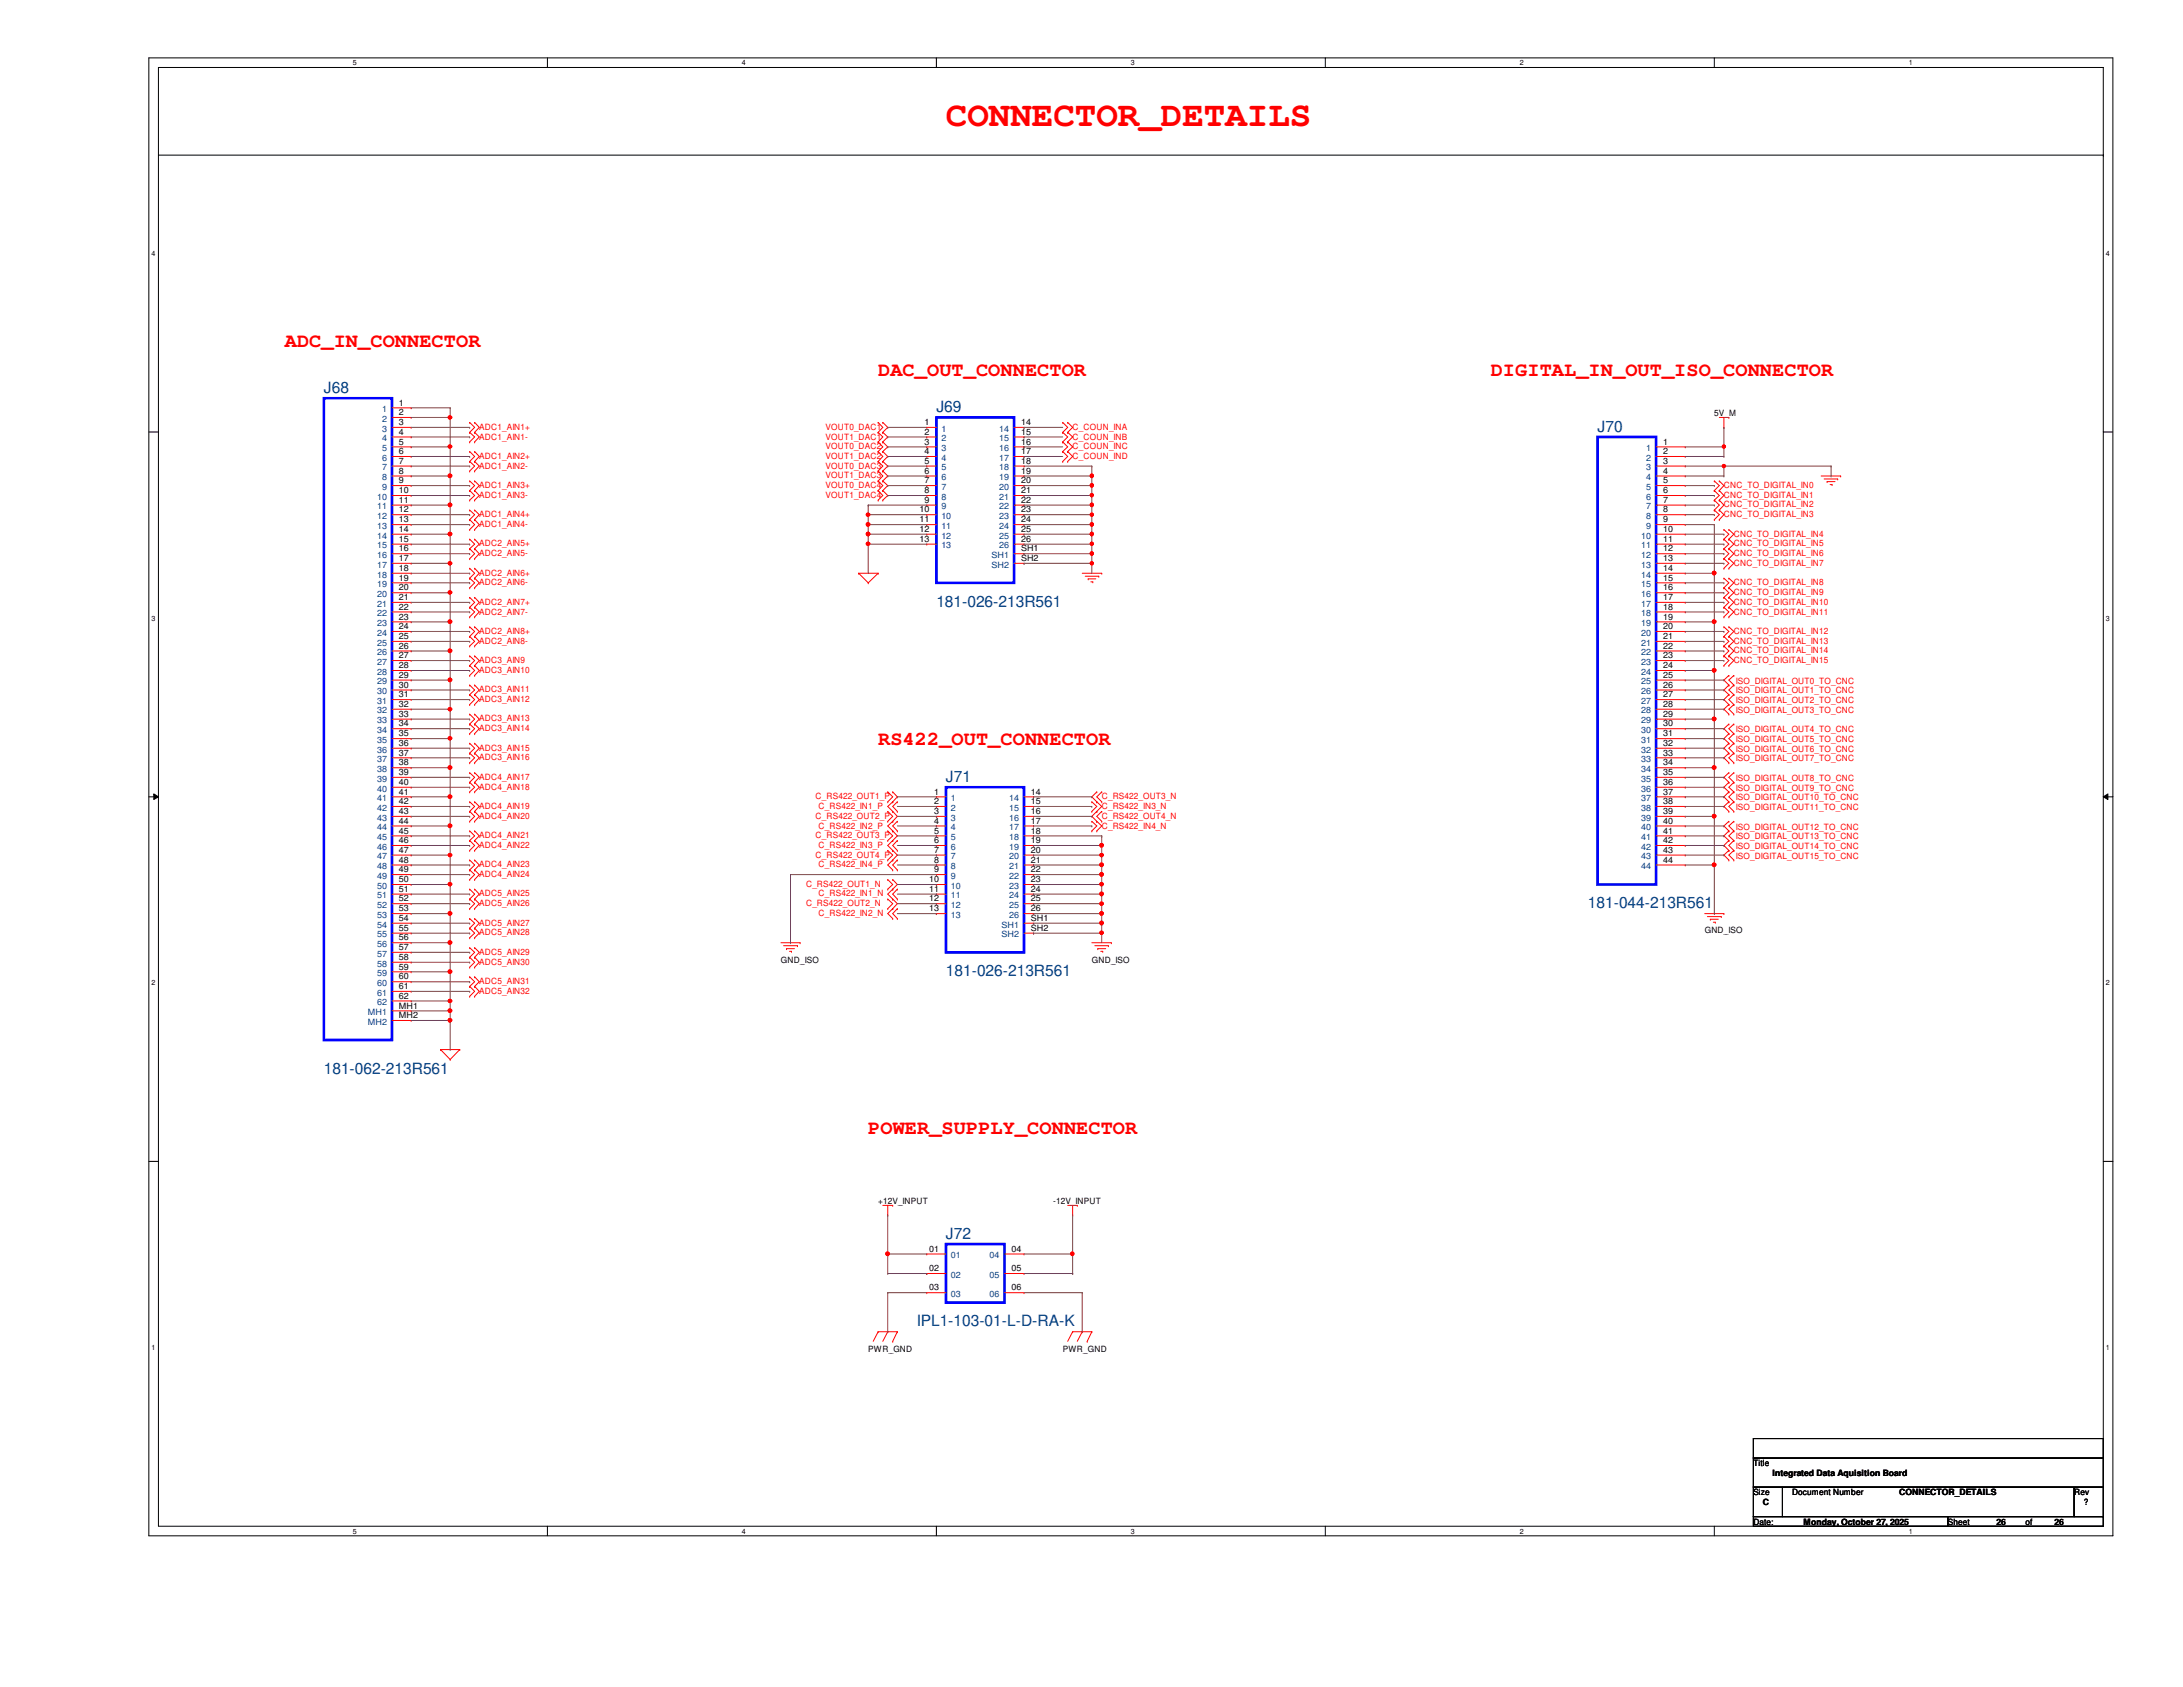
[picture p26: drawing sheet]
<svg xmlns="http://www.w3.org/2000/svg" width="279mm" height="216mm" viewBox="0 0 279 216" stroke-linecap="round" stroke-linejoin="round" font-family="sans-serif">
<defs><g id="words">
<text font-size="4.6" fill="#f00" x="121.1" y="16.2">CONNECTOR_DETAILS</text>
<g font-size="2.6" fill="#f00">
<text x="36.4" y="44.4">ADC_IN_CONNECTOR</text>
<text x="112.4" y="48.1">DAC_OUT_CONNECTOR</text>
<text x="190.8" y="48.1">DIGITAL_IN_OUT_ISO_CONNECTOR</text>
<text x="112.4" y="95.4">RS422_OUT_CONNECTOR</text>
<text x="111.1" y="145.2">POWER_SUPPLY_CONNECTOR</text>
</g>
<g font-size="2" fill="#004080">
<text x="41.4" y="50.3">J68</text>
<text x="119.8" y="52.8">J69</text>
<text x="204.5" y="55.2">J70</text>
<text x="119.8" y="77.7">181-026-213R561</text>
<text x="121.1" y="100.1">J71</text>
<text x="203.2" y="116.2">181-044-213R561</text>
<text x="121.1" y="125">181-026-213R561</text>
<text x="41.4" y="137.4">181-062-213R561</text>
<text x="121.1" y="158.6">J72</text>
<text x="117.3" y="169.8">IPL1-103-01-L-D-RA-K</text>
</g>
<g font-size="1.1" fill="#004080">
<text x="48.9" y="52.7">1</text>
<text x="48.9" y="54">2</text>
<text x="48.9" y="55.2">3</text>
<text x="48.9" y="56.5">4</text>
<text x="48.9" y="57.7">5</text>
<text x="48.9" y="59">6</text>
<text x="120.5" y="55.2">1</text>
<text x="120.5" y="56.5">2</text>
<text x="120.5" y="57.7">3</text>
<text x="120.5" y="59">4</text>
<text x="127.9" y="55.2">14</text>
<text x="127.9" y="56.5">15</text>
<text x="127.9" y="57.7">16</text>
<text x="127.9" y="59">17</text>
<text x="210.7" y="57.7">1</text>
<text x="210.7" y="59">2</text>
<text x="48.3" y="64">10</text>
<text x="48.3" y="65.2">11</text>
<text x="48.9" y="60.2">7</text>
<text x="48.9" y="61.5">8</text>
<text x="48.9" y="62.7">9</text>
<text x="120.5" y="60.2">5</text>
<text x="120.5" y="61.5">6</text>
<text x="120.5" y="62.7">7</text>
<text x="120.5" y="64">8</text>
<text x="120.5" y="65.2">9</text>
<text x="127.9" y="60.2">18</text>
<text x="127.9" y="61.5">19</text>
<text x="127.9" y="62.7">20</text>
<text x="127.9" y="64">21</text>
<text x="127.9" y="65.2">22</text>
<text x="210.7" y="60.2">3</text>
<text x="210.7" y="61.5">4</text>
<text x="210.7" y="62.7">5</text>
<text x="210.7" y="64">6</text>
<text x="210.7" y="65.2">7</text>
<text x="48.3" y="66.4">12</text>
<text x="48.3" y="67.7">13</text>
<text x="48.3" y="68.9">14</text>
<text x="48.3" y="70.2">15</text>
<text x="48.3" y="71.4">16</text>
<text x="120.5" y="66.4">10</text>
<text x="120.5" y="67.7">11</text>
<text x="120.5" y="68.9">12</text>
<text x="120.5" y="70.2">13</text>
<text x="126.9" y="71.4">SH1</text>
<text x="127.9" y="66.4">23</text>
<text x="127.9" y="67.7">24</text>
<text x="127.9" y="68.9">25</text>
<text x="127.9" y="70.2">26</text>
<text x="210.1" y="68.9">10</text>
<text x="210.1" y="70.2">11</text>
<text x="210.1" y="71.4">12</text>
<text x="210.7" y="66.4">8</text>
<text x="210.7" y="67.7">9</text>
<text x="48.3" y="72.6">17</text>
<text x="48.3" y="73.9">18</text>
<text x="48.3" y="75.1">19</text>
<text x="48.3" y="76.4">20</text>
<text x="48.3" y="77.6">21</text>
<text x="126.9" y="72.6">SH2</text>
<text x="210.1" y="72.6">13</text>
<text x="210.1" y="73.9">14</text>
<text x="210.1" y="75.1">15</text>
<text x="210.1" y="76.4">16</text>
<text x="210.1" y="77.6">17</text>
<text x="48.3" y="78.9">22</text>
<text x="48.3" y="80.1">23</text>
<text x="48.3" y="81.4">24</text>
<text x="48.3" y="82.6">25</text>
<text x="48.3" y="83.9">26</text>
<text x="210.1" y="78.9">18</text>
<text x="210.1" y="80.1">19</text>
<text x="210.1" y="81.4">20</text>
<text x="210.1" y="82.6">21</text>
<text x="210.1" y="83.9">22</text>
<text x="48.3" y="85.1">27</text>
<text x="48.3" y="86.4">28</text>
<text x="48.3" y="87.6">29</text>
<text x="48.3" y="88.9">30</text>
<text x="210.1" y="85.1">23</text>
<text x="210.1" y="86.4">24</text>
<text x="210.1" y="87.6">25</text>
<text x="210.1" y="88.9">26</text>
<text x="48.3" y="90.1">31</text>
<text x="48.3" y="91.3">32</text>
<text x="48.3" y="92.6">33</text>
<text x="48.3" y="93.8">34</text>
<text x="48.3" y="95.1">35</text>
<text x="210.1" y="90.1">27</text>
<text x="210.1" y="91.3">28</text>
<text x="210.1" y="92.6">29</text>
<text x="210.1" y="93.8">30</text>
<text x="210.1" y="95.1">31</text>
<text x="48.3" y="96.3">36</text>
<text x="48.3" y="97.5">37</text>
<text x="48.3" y="98.8">38</text>
<text x="48.3" y="100">39</text>
<text x="48.3" y="101.3">40</text>
<text x="210.1" y="96.3">32</text>
<text x="210.1" y="97.5">33</text>
<text x="210.1" y="98.8">34</text>
<text x="210.1" y="100">35</text>
<text x="210.1" y="101.3">36</text>
<text x="48.3" y="102.5">41</text>
<text x="48.3" y="103.8">42</text>
<text x="48.3" y="105">43</text>
<text x="48.3" y="106.3">44</text>
<text x="48.3" y="107.5">45</text>
<text x="121.7" y="102.5">1</text>
<text x="121.7" y="103.8">2</text>
<text x="121.7" y="105">3</text>
<text x="121.7" y="106.3">4</text>
<text x="121.7" y="107.5">5</text>
<text x="129.2" y="102.5">14</text>
<text x="129.2" y="103.8">15</text>
<text x="129.2" y="105">16</text>
<text x="129.2" y="106.3">17</text>
<text x="129.2" y="107.5">18</text>
<text x="210.1" y="102.5">37</text>
<text x="210.1" y="103.8">38</text>
<text x="210.1" y="105">39</text>
<text x="210.1" y="106.3">40</text>
<text x="210.1" y="107.5">41</text>
<text x="48.3" y="108.8">46</text>
<text x="48.3" y="110">47</text>
<text x="48.3" y="111.3">48</text>
<text x="48.3" y="112.5">49</text>
<text x="48.3" y="113.7">50</text>
<text x="121.7" y="108.8">6</text>
<text x="121.7" y="110">7</text>
<text x="121.7" y="111.3">8</text>
<text x="121.7" y="112.5">9</text>
<text x="121.7" y="113.7">10</text>
<text x="129.2" y="108.8">19</text>
<text x="129.2" y="110">20</text>
<text x="129.2" y="111.3">21</text>
<text x="129.2" y="112.5">22</text>
<text x="129.2" y="113.7">23</text>
<text x="210.1" y="108.8">42</text>
<text x="210.1" y="110">43</text>
<text x="210.1" y="111.3">44</text>
<text x="48.3" y="115">51</text>
<text x="48.3" y="116.2">52</text>
<text x="48.3" y="117.5">53</text>
<text x="48.3" y="118.7">54</text>
<text x="48.3" y="120">55</text>
<text x="121.7" y="115">11</text>
<text x="121.7" y="116.2">12</text>
<text x="121.7" y="117.5">13</text>
<text x="128.2" y="118.7">SH1</text>
<text x="128.2" y="120">SH2</text>
<text x="129.2" y="115">24</text>
<text x="129.2" y="116.2">25</text>
<text x="129.2" y="117.5">26</text>
<text x="48.3" y="121.2">56</text>
<text x="48.3" y="122.4">57</text>
<text x="48.3" y="123.7">58</text>
<text x="48.3" y="124.9">59</text>
<text x="47.1" y="129.9">MH1</text>
<text x="47.1" y="131.1">MH2</text>
<text x="48.3" y="126.2">60</text>
<text x="48.3" y="127.4">61</text>
<text x="48.3" y="128.7">62</text>
<text x="121.7" y="161">01</text>
<text x="126.7" y="161">04</text>
<text x="121.7" y="163.5">02</text>
<text x="121.7" y="166">03</text>
<text x="126.7" y="163.5">05</text>
<text x="126.7" y="166">06</text>
</g>
<g font-size="1.1">
<text x="51.1" y="51.9">1</text>
<text x="51.1" y="53.1">2</text>
<text x="219.4" y="53.3">5V_M</text>
<text x="51.1" y="54.4">3</text>
<text x="51.1" y="55.6">4</text>
<text x="51.1" y="56.9">5</text>
<text x="51.1" y="58.1">6</text>
<text x="51.1" y="59.4">7</text>
<text x="118.3" y="54.4">1</text>
<text x="118.3" y="55.6">2</text>
<text x="118.3" y="56.9">3</text>
<text x="118.3" y="58.1">4</text>
<text x="118.3" y="59.4">5</text>
<text x="130.7" y="54.4">14</text>
<text x="130.7" y="55.6">15</text>
<text x="130.7" y="56.9">16</text>
<text x="130.7" y="58.1">17</text>
<text x="130.7" y="59.4">18</text>
<text x="212.9" y="56.9">1</text>
<text x="212.9" y="58.1">2</text>
<text x="212.9" y="59.4">3</text>
<text x="51.1" y="60.6">8</text>
<text x="51.1" y="61.8">9</text>
<text x="51.1" y="63.1">10</text>
<text x="51.1" y="64.3">11</text>
<text x="51.1" y="65.6">12</text>
<text x="117.7" y="65.6">10</text>
<text x="118.3" y="60.6">6</text>
<text x="118.3" y="61.8">7</text>
<text x="118.3" y="63.1">8</text>
<text x="118.3" y="64.3">9</text>
<text x="130.7" y="60.6">19</text>
<text x="130.7" y="61.8">20</text>
<text x="130.7" y="63.1">21</text>
<text x="130.7" y="64.3">22</text>
<text x="130.7" y="65.6">23</text>
<text x="212.9" y="60.6">4</text>
<text x="212.9" y="61.8">5</text>
<text x="212.9" y="63.1">6</text>
<text x="212.9" y="64.3">7</text>
<text x="212.9" y="65.6">8</text>
<text x="51.1" y="66.8">13</text>
<text x="51.1" y="68.1">14</text>
<text x="51.1" y="69.3">15</text>
<text x="51.1" y="70.6">16</text>
<text x="51.1" y="71.8">17</text>
<text x="117.7" y="66.8">11</text>
<text x="117.7" y="68.1">12</text>
<text x="117.7" y="69.3">13</text>
<text x="130.7" y="70.6">SH1</text>
<text x="130.7" y="71.8">SH2</text>
<text x="130.7" y="66.8">24</text>
<text x="130.7" y="68.1">25</text>
<text x="130.7" y="69.3">26</text>
<text x="212.9" y="66.8">9</text>
<text x="212.9" y="68.1">10</text>
<text x="212.9" y="69.3">11</text>
<text x="212.9" y="70.6">12</text>
<text x="212.9" y="71.8">13</text>
<text x="51.1" y="73.1">18</text>
<text x="51.1" y="74.3">19</text>
<text x="51.1" y="75.6">20</text>
<text x="51.1" y="76.8">21</text>
<text x="212.9" y="73.1">14</text>
<text x="212.9" y="74.3">15</text>
<text x="212.9" y="75.6">16</text>
<text x="212.9" y="76.8">17</text>
<text x="51.1" y="78">22</text>
<text x="51.1" y="79.3">23</text>
<text x="51.1" y="80.5">24</text>
<text x="51.1" y="81.8">25</text>
<text x="51.1" y="83">26</text>
<text x="212.9" y="78">18</text>
<text x="212.9" y="79.3">19</text>
<text x="212.9" y="80.5">20</text>
<text x="212.9" y="81.8">21</text>
<text x="212.9" y="83">22</text>
<text x="51.1" y="84.2">27</text>
<text x="51.1" y="85.5">28</text>
<text x="51.1" y="86.7">29</text>
<text x="51.1" y="88">30</text>
<text x="51.1" y="89.2">31</text>
<text x="212.9" y="84.2">23</text>
<text x="212.9" y="85.5">24</text>
<text x="212.9" y="86.7">25</text>
<text x="212.9" y="88">26</text>
<text x="212.9" y="89.2">27</text>
<text x="51.1" y="90.5">32</text>
<text x="51.1" y="91.7">33</text>
<text x="51.1" y="93">34</text>
<text x="51.1" y="94.2">35</text>
<text x="51.1" y="95.5">36</text>
<text x="212.9" y="90.5">28</text>
<text x="212.9" y="91.7">29</text>
<text x="212.9" y="93">30</text>
<text x="212.9" y="94.2">31</text>
<text x="212.9" y="95.5">32</text>
<text x="51.1" y="96.7">37</text>
<text x="51.1" y="98">38</text>
<text x="51.1" y="99.2">39</text>
<text x="51.1" y="100.5">40</text>
<text x="51.1" y="101.7">41</text>
<text x="119.5" y="101.7">1</text>
<text x="132" y="101.7">14</text>
<text x="212.9" y="96.7">33</text>
<text x="212.9" y="98">34</text>
<text x="212.9" y="99.2">35</text>
<text x="212.9" y="100.5">36</text>
<text x="212.9" y="101.7">37</text>
<text x="51.1" y="102.9">42</text>
<text x="51.1" y="104.2">43</text>
<text x="51.1" y="105.4">44</text>
<text x="51.1" y="106.7">45</text>
<text x="51.1" y="107.9">46</text>
<text x="119.5" y="102.9">2</text>
<text x="119.5" y="104.2">3</text>
<text x="119.5" y="105.4">4</text>
<text x="119.5" y="106.7">5</text>
<text x="119.5" y="107.9">6</text>
<text x="132" y="102.9">15</text>
<text x="132" y="104.2">16</text>
<text x="132" y="105.4">17</text>
<text x="132" y="106.7">18</text>
<text x="132" y="107.9">19</text>
<text x="212.9" y="102.9">38</text>
<text x="212.9" y="104.2">39</text>
<text x="212.9" y="105.4">40</text>
<text x="212.9" y="106.7">41</text>
<text x="212.9" y="107.9">42</text>
<text x="51.1" y="109.1">47</text>
<text x="51.1" y="110.4">48</text>
<text x="51.1" y="111.6">49</text>
<text x="51.1" y="112.9">50</text>
<text x="118.9" y="112.9">10</text>
<text x="119.5" y="109.1">7</text>
<text x="119.5" y="110.4">8</text>
<text x="119.5" y="111.6">9</text>
<text x="132" y="109.1">20</text>
<text x="132" y="110.4">21</text>
<text x="132" y="111.6">22</text>
<text x="132" y="112.9">23</text>
<text x="212.9" y="109.1">43</text>
<text x="212.9" y="110.4">44</text>
<text x="51.1" y="114.1">51</text>
<text x="51.1" y="115.4">52</text>
<text x="51.1" y="116.6">53</text>
<text x="51.1" y="117.9">54</text>
<text x="51.1" y="119.1">55</text>
<text x="118.9" y="114.1">11</text>
<text x="118.9" y="115.4">12</text>
<text x="118.9" y="116.6">13</text>
<text x="132" y="117.9">SH1</text>
<text x="132" y="119.1">SH2</text>
<text x="132" y="114.1">24</text>
<text x="132" y="115.4">25</text>
<text x="132" y="116.6">26</text>
<text x="218.2" y="119.5">GND_ISO</text>
<text x="51.1" y="120.4">56</text>
<text x="51.1" y="121.6">57</text>
<text x="51.1" y="122.9">58</text>
<text x="51.1" y="124.1">59</text>
<text x="51.1" y="125.3">60</text>
<text x="99.9" y="123.2">GND_ISO</text>
<text x="139.7" y="123.2">GND_ISO</text>
<text x="51.1" y="126.6">61</text>
<text x="51.1" y="127.8">62</text>
<text x="51.1" y="129.1">MH1</text>
<text x="51.1" y="130.3">MH2</text>
<text x="112.4" y="154.1">+12V_INPUT</text>
<text x="134.8" y="154.1">-12V_INPUT</text>
<text x="118.9" y="160.2">01</text>
<text x="129.5" y="160.2">04</text>
<text x="118.9" y="162.7">02</text>
<text x="118.9" y="165.1">03</text>
<text x="129.5" y="162.7">05</text>
<text x="129.5" y="165.1">06</text>
<text x="111.1" y="173">PWR_GND</text>
<text x="136" y="173">PWR_GND</text>
<text x="224.4" y="187.7">Title</text>
<text x="224.4" y="191.4">Size</text>
<text x="226.9" y="188.9">Integrated Data Aquisition Board</text>
<text x="229.4" y="191.4">Document Number</text>
<text x="243.1" y="191.3">CONNECTOR_DETAILS</text>
<text x="265.5" y="191.4">Rev</text>
<text x="224.4" y="195.2">Date:</text>
<text x="225.6" y="192.6">C</text>
<text x="230.8" y="195.1">Monday, October 27, 2025</text>
<text x="249.3" y="195.2">Sheet</text>
<text x="255.5" y="195.1">26</text>
<text x="259.2" y="195.2">of</text>
<text x="263" y="195.1">26</text>
<text x="266.7" y="192.7">?</text>
</g>
<g font-size="1.1" fill="#f00">
<text x="61.3" y="55">ADC1_AIN1+</text>
<text x="61.3" y="56.3">ADC1_AIN1-</text>
<text x="61.3" y="58.7">ADC1_AIN2+</text>
<text x="61.3" y="60">ADC1_AIN2-</text>
<text x="105.7" y="60">VOUT0_DAC3</text>
<text x="105.7" y="58.7">VOUT1_DAC2</text>
<text x="105.7" y="57.5">VOUT0_DAC2</text>
<text x="105.7" y="56.3">VOUT1_DAC1</text>
<text x="105.7" y="55">VOUT0_DAC1</text>
<text x="137.3" y="55">C_COUN_INA</text>
<text x="137.3" y="58.7">C_COUN_IND</text>
<text x="137.3" y="57.5">C_COUN_INC</text>
<text x="137.3" y="56.3">C_COUN_INB</text>
<text x="61.3" y="62.5">ADC1_AIN3+</text>
<text x="61.3" y="63.7">ADC1_AIN3-</text>
<text x="105.7" y="63.7">VOUT1_DAC4</text>
<text x="105.7" y="62.5">VOUT0_DAC4</text>
<text x="105.7" y="61.2">VOUT1_DAC3</text>
<text x="220.6" y="62.5">CNC_TO_DIGITAL_IN0</text>
<text x="220.6" y="63.7">CNC_TO_DIGITAL_IN1</text>
<text x="220.6" y="64.9">CNC_TO_DIGITAL_IN2</text>
<text x="61.3" y="66.2">ADC1_AIN4+</text>
<text x="61.3" y="67.4">ADC1_AIN4-</text>
<text x="61.3" y="69.9">ADC2_AIN5+</text>
<text x="61.3" y="71.2">ADC2_AIN5-</text>
<text x="220.6" y="66.2">CNC_TO_DIGITAL_IN3</text>
<text x="221.9" y="68.7">CNC_TO_DIGITAL_IN4</text>
<text x="221.9" y="69.9">CNC_TO_DIGITAL_IN5</text>
<text x="221.9" y="71.2">CNC_TO_DIGITAL_IN6</text>
<text x="61.3" y="73.7">ADC2_AIN6+</text>
<text x="61.3" y="74.9">ADC2_AIN6-</text>
<text x="61.3" y="77.4">ADC2_AIN7+</text>
<text x="221.9" y="72.4">CNC_TO_DIGITAL_IN7</text>
<text x="221.9" y="74.9">CNC_TO_DIGITAL_IN8</text>
<text x="221.9" y="76.2">CNC_TO_DIGITAL_IN9</text>
<text x="221.9" y="77.4">CNC_TO_DIGITAL_IN10</text>
<text x="61.3" y="78.7">ADC2_AIN7-</text>
<text x="61.3" y="81.2">ADC2_AIN8+</text>
<text x="61.3" y="82.4">ADC2_AIN8-</text>
<text x="221.9" y="78.7">CNC_TO_DIGITAL_IN11</text>
<text x="221.9" y="81.2">CNC_TO_DIGITAL_IN12</text>
<text x="221.9" y="82.4">CNC_TO_DIGITAL_IN13</text>
<text x="221.9" y="83.6">CNC_TO_DIGITAL_IN14</text>
<text x="61.3" y="84.9">ADC3_AIN9</text>
<text x="61.3" y="86.1">ADC3_AIN10</text>
<text x="61.3" y="88.6">ADC3_AIN11</text>
<text x="61.3" y="89.8">ADC3_AIN12</text>
<text x="221.9" y="84.9">CNC_TO_DIGITAL_IN15</text>
<text x="222.2" y="87.5">ISO_DIGITAL_OUT0_TO_CNC</text>
<text x="222.2" y="88.7">ISO_DIGITAL_OUT1_TO_CNC</text>
<text x="222.2" y="90">ISO_DIGITAL_OUT2_TO_CNC</text>
<text x="61.3" y="92.3">ADC3_AIN13</text>
<text x="61.3" y="93.6">ADC3_AIN14</text>
<text x="222.2" y="91.2">ISO_DIGITAL_OUT3_TO_CNC</text>
<text x="222.2" y="93.7">ISO_DIGITAL_OUT4_TO_CNC</text>
<text x="222.2" y="95">ISO_DIGITAL_OUT5_TO_CNC</text>
<text x="61.3" y="96.1">ADC3_AIN15</text>
<text x="61.3" y="97.3">ADC3_AIN16</text>
<text x="61.3" y="99.8">ADC4_AIN17</text>
<text x="61.3" y="101">ADC4_AIN18</text>
<text x="222.2" y="96.2">ISO_DIGITAL_OUT6_TO_CNC</text>
<text x="222.2" y="97.5">ISO_DIGITAL_OUT7_TO_CNC</text>
<text x="222.2" y="99.9">ISO_DIGITAL_OUT8_TO_CNC</text>
<text x="222.2" y="101.2">ISO_DIGITAL_OUT9_TO_CNC</text>
<text x="61.3" y="103.5">ADC4_AIN19</text>
<text x="61.3" y="104.8">ADC4_AIN20</text>
<text x="61.3" y="107.3">ADC4_AIN21</text>
<text x="104.4" y="102.3">C_RS422_OUT1_P</text>
<text x="104.4" y="104.8">C_RS422_OUT2_P</text>
<text x="104.4" y="107.3">C_RS422_OUT3_P</text>
<text x="104.8" y="103.5">C_RS422_IN1_P</text>
<text x="104.8" y="106">C_RS422_IN2_P</text>
<text x="141" y="102.3">C_RS422_OUT3_N</text>
<text x="141" y="103.5">C_RS422_IN3_N</text>
<text x="141" y="104.8">C_RS422_OUT4_N</text>
<text x="141" y="106">C_RS422_IN4_N</text>
<text x="222.2" y="102.4">ISO_DIGITAL_OUT10_TO_CNC</text>
<text x="222.2" y="103.7">ISO_DIGITAL_OUT11_TO_CNC</text>
<text x="222.2" y="106.2">ISO_DIGITAL_OUT12_TO_CNC</text>
<text x="222.2" y="107.4">ISO_DIGITAL_OUT13_TO_CNC</text>
<text x="61.3" y="108.5">ADC4_AIN22</text>
<text x="61.3" y="111">ADC4_AIN23</text>
<text x="61.3" y="112.3">ADC4_AIN24</text>
<text x="103.2" y="113.5">C_RS422_OUT1_N</text>
<text x="104.4" y="109.8">C_RS422_OUT4_P</text>
<text x="104.8" y="108.5">C_RS422_IN3_P</text>
<text x="104.8" y="111">C_RS422_IN4_P</text>
<text x="222.2" y="108.6">ISO_DIGITAL_OUT14_TO_CNC</text>
<text x="222.2" y="109.9">ISO_DIGITAL_OUT15_TO_CNC</text>
<text x="61.3" y="114.7">ADC5_AIN25</text>
<text x="61.3" y="116">ADC5_AIN26</text>
<text x="61.3" y="118.5">ADC5_AIN27</text>
<text x="61.3" y="119.7">ADC5_AIN28</text>
<text x="103.2" y="116">C_RS422_OUT2_N</text>
<text x="104.8" y="114.7">C_RS422_IN1_N</text>
<text x="104.8" y="117.2">C_RS422_IN2_N</text>
<text x="61.3" y="122.2">ADC5_AIN29</text>
<text x="61.3" y="123.4">ADC5_AIN30</text>
<text x="61.3" y="125.9">ADC5_AIN31</text>
<text x="61.3" y="127.2">ADC5_AIN32</text>
</g>
<g font-size=".9">
<text x="45.2" y="8.3">5</text>
<text x="95" y="8.3">4</text>
<text x="144.7" y="8.3">3</text>
<text x="194.5" y="8.3">2</text>
<text x="244.3" y="8.3">1</text>
<text x="19.4" y="32.8">4</text>
<text x="269.5" y="32.8">4</text>
<text x="19.4" y="79.4">3</text>
<text x="269.5" y="79.4">3</text>
<text x="19.4" y="126.1">2</text>
<text x="269.5" y="126.1">2</text>
<text x="19.4" y="172.8">1</text>
<text x="269.5" y="172.8">1</text>
<text x="45.2" y="196.3">5</text>
<text x="95" y="196.3">4</text>
<text x="144.7" y="196.3">3</text>
<text x="194.5" y="196.3">2</text>
<text x="244.3" y="196.3">1</text>
</g>
</g></defs>
<path d="M19.1 7.4h251.3v189.2h-251.3zM20.3 8.6h248.9v186.7h-248.9z" fill="none" stroke="#000" stroke-width=".13"/>
<g fill="#fff">
<path d="M45.2 7.5h.5v1.1h-.5z"/>
<path d="M45.2 195.5h.5v1h-.5z"/>
</g>
<path d="M70.1 7.4v1.2M70.1 195.3v1.3" fill="none" stroke="#000" stroke-width=".13"/>
<g fill="#fff">
<path d="M95 7.5h.5v1.1h-.5z"/>
<path d="M95 195.5h.5v1h-.5z"/>
</g>
<path d="M119.8 7.4v1.2M119.8 195.3v1.3" fill="none" stroke="#000" stroke-width=".13"/>
<g fill="#fff">
<path d="M144.7 7.5h.5v1.1h-.5z"/>
<path d="M144.7 195.5h.5v1h-.5z"/>
</g>
<path d="M169.6 7.4v1.2M169.6 195.3v1.3" fill="none" stroke="#000" stroke-width=".13"/>
<g fill="#fff">
<path d="M194.5 7.5h.5v1.1h-.5z"/>
<path d="M194.5 195.5h.5v1h-.5z"/>
</g>
<path d="M219.4 7.4v1.2M219.4 195.3v1.3" fill="none" stroke="#000" stroke-width=".13"/>
<g fill="#fff">
<path d="M244.3 7.5h.5v1.1h-.5z"/>
<path d="M244.3 195.5h.5v1h-.5z"/>
<path d="M19.4 32h.5v1h-.5z"/>
<path d="M269.5 32h.5v1h-.5z"/>
<path d="M19.4 78.6h.5v1h-.5z"/>
<path d="M269.5 78.6h.5v1h-.5z"/>
</g>
<path d="M19.1 55.3h1.2M269.2 55.3h1.2" fill="none" stroke="#000" stroke-width=".13"/>
<g fill="#fff">
<path d="M19.4 125.3h.5v1h-.5z"/>
<path d="M269.5 125.3h.5v1h-.5z"/>
</g>
<path d="M19.1 102h1.2M19.7 101.6l.6 .4-.6 .3zM269.2 102l.6-.4v.7zM269.2 102h1.2" fill="none" stroke="#000" stroke-width=".13"/>
<path d="M19.7 101.6l.6 .4-.6 .3zM269.2 102l.6-.4v.7z" fill="#000"/>
<g fill="#fff">
<path d="M19.4 172h.5v1h-.5z"/>
<path d="M269.5 172h.5v1h-.5z"/>
</g>
<path d="M20.3 19.9h248.9M269.2 19.9h.1M19.1 148.6h1.2M269.2 148.6h1.2M224.4 184.1h44.8v2.5h-44.8zM224.4 186.6h44.8v3.7h-44.8zM224.4 190.3h3.7v3.8h-3.7zM224.4 194.1h24.9v1.2h-24.9zM228.1 190.3h37.4v3.8h-37.4zM249.3 194.1h19.9v1.2h-19.9zM265.5 190.3h3.7v3.8h-3.7z" fill="none" stroke="#000" stroke-width=".13"/>
<g fill="none" stroke="#f00" stroke-width=".13">
<path d="M50.2 53.4h2.4M50.2 54.7h2.4M50.2 55.9h2.4M50.2 57.2h2.4M50.2 58.4h2.4M50.2 59.6h2.4M50.2 52.2h2.4M52.6 52.2h.1M52.6 53.4h.1M52.6 54.7h.1M52.6 55.9h.1M52.6 57.2h.1"/>
<path d="M52.6 58.4h.1M52.6 59.6h.1M60.1 55.3h.1M60.1 54.1h.1M60.1 56.6h.1M60.1 59.1h.1M60.1 57.8h.1M60.1 54.1l.6 .6-.6 .6M60.1 55.3l.6 .6-.6 .7M60.1 57.8l.6 .6-.6 .7M60.1 59.1l.6 .5-.6 .7M60.7 55.3h.1"/>
<path d="M60.7 54.1h.1M60.7 56.6h.1M60.7 59.1h.1M60.7 57.8h.1M60.7 54.1l.6 .6-.6 .6M60.7 55.3l.6 .6-.6 .7M60.7 57.8l.6 .6-.6 .7M60.7 59.1l.6 .5-.6 .7M112.4 59.1h.1M112.4 57.8h.1M112.4 56.6h.1M112.4 55.3h.1"/>
<path d="M112.4 54.1h.1M112.4 59.1l.6 .5-.6 .7M112.4 57.8l.6 .6-.6 .7M112.4 56.6l.6 .6-.6 .6M112.4 55.3l.6 .6-.6 .7M112.4 54.1l.6 .6-.6 .6M113 59.1h.1M113 57.8h.1M113 56.6h.1M113 55.3h.1M113 54.1h.1M113 59.1l.6 .5-.6 .7"/>
<path d="M113 57.8l.6 .6-.6 .7M113 56.6l.6 .6-.6 .6M113 55.3l.6 .6-.6 .7M113 54.1l.6 .6-.6 .6M118.6 54.7h.1M118.6 55.9h.1M118.6 57.2h.1M118.6 58.4h.1M118.6 59.6h.1M118.6 54.7h1.2M118.6 55.9h1.2M118.6 57.2h1.2"/>
<path d="M118.6 58.4h1.2M118.6 59.6h1.2M129.8 54.7h1.3M129.8 55.9h1.3M129.8 57.2h1.3M129.8 58.4h1.3M129.8 59.6h1.3M131.1 54.7h.1M131.1 55.9h.1M131.1 57.2h.1M131.1 58.4h.1M131.1 59.6h.1"/>
<path d="M136 55.3h.1M136 54.1h.1M136 59.1h.1M136 57.8h.1M136 56.6h.1M136 54.1l.7 .6-.7 .6M136 57.8l.7 .6-.7 .7M136 56.6l.7 .6-.7 .6M136 55.3l.7 .6-.7 .7M136.7 55.3h.1M136.7 54.1h.1M136.7 59.1h.1"/>
<path d="M136.7 57.8h.1M136.7 56.6h.1M136.7 54.1l.6 .6-.6 .6M136.7 57.8l.6 .6-.6 .7M136.7 56.6l.6 .6-.6 .6M136.7 55.3l.6 .6-.6 .7M212 57.2h3.7M212 58.4h3.7M212 59.6h3.7M215.7 57.2h.1M215.7 58.4h.1M215.7 59.6h.1"/>
<path d="M220 53.4h1.3M220.6 54.7h.1M220.6 53.4v1.3M221.3 53.4h.1M50.2 73.4h2.4M50.2 60.9h2.4M50.2 70.9h2.4M50.2 72.1h2.4M50.2 62.1h2.4M50.2 63.4h2.4M50.2 64.6h2.4M50.2 65.9h2.4"/>
<path d="M50.2 67.1h2.4M50.2 68.4h2.4M50.2 69.6h2.4M50.2 74.6h2.4M50.2 75.9h2.4M50.2 77.1h2.4M50.2 78.3h2.4M50.2 79.6h2.4M52.6 60.9h.1M52.6 62.1h.1M52.6 63.4h.1M52.6 64.6h.1"/>
<path d="M52.6 65.9h.1M52.6 67.1h.1M52.6 68.4h.1M52.6 69.6h.1M52.6 70.9h.1M52.6 72.1h.1M52.6 73.4h.1M52.6 74.6h.1M52.6 75.9h.1M52.6 77.1h.1M52.6 78.3h.1M52.6 79.6h.1"/>
<path d="M60.1 60.3h.1M60.1 62.8h.1M60.1 61.6h.1M60.1 64h.1M60.1 66.5h.1M60.1 65.3h.1M60.1 67.8h.1M60.1 70.2h.1M60.1 69h.1M60.1 71.5h.1M60.1 74h.1M60.1 72.7h.1"/>
<path d="M60.1 75.2h.1M60.1 77.7h.1M60.1 76.5h.1M60.1 79h.1M60.1 61.6l.6 .5-.6 .7M60.1 62.8l.6 .6-.6 .6M60.1 65.3l.6 .6-.6 .6M60.1 66.5l.6 .6-.6 .7M60.1 69l.6 .6-.6 .6M60.1 70.2l.6 .7-.6 .6M60.1 72.7l.6 .7-.6 .6M60.1 74l.6 .6-.6 .6"/>
<path d="M60.1 76.5l.6 .6-.6 .6M60.1 77.7l.6 .6-.6 .7M60.7 60.3h.1M60.7 62.8h.1M60.7 61.6h.1M60.7 64h.1M60.7 66.5h.1M60.7 65.3h.1M60.7 67.8h.1M60.7 70.2h.1M60.7 69h.1M60.7 71.5h.1"/>
<path d="M60.7 74h.1M60.7 72.7h.1M60.7 75.2h.1M60.7 77.7h.1M60.7 76.5h.1M60.7 79h.1M60.7 61.6l.6 .5-.6 .7M60.7 62.8l.6 .6-.6 .6M60.7 65.3l.6 .6-.6 .6M60.7 66.5l.6 .6-.6 .7M60.7 69l.6 .6-.6 .6M60.7 70.2l.6 .7-.6 .6"/>
<path d="M60.7 72.7l.6 .7-.6 .6M60.7 74l.6 .6-.6 .6M60.7 76.5l.6 .6-.6 .6M60.7 77.7l.6 .6-.6 .7M109.9 73.4h.1M109.9 73.4h2.5M109.9 73.4l1.2 1.2M111.1 74.6h.1M112.4 73.4h.1M112.4 62.8h.1M112.4 64h.1M112.4 61.6h.1"/>
<path d="M112.4 60.3h.1M112.4 73.4l-1.3 1.2M112.4 62.8l.6 .6-.6 .6M112.4 61.6l.6 .5-.6 .7M112.4 60.3l.6 .6-.6 .7M113 64h.1M113 62.8h.1M113 61.6h.1M113 60.3h.1M113 62.8l.6 .6-.6 .6M113 61.6l.6 .5-.6 .7M113 60.3l.6 .6-.6 .7"/>
<path d="M118.6 60.9h.1M118.6 62.1h.1M118.6 63.4h.1M118.6 64.6h.1M118.6 65.9h.1M118.6 67.1h.1M118.6 68.4h.1M118.6 69.6h.1M118.6 60.9h1.2M118.6 62.1h1.2M118.6 63.4h1.2M118.6 64.6h1.2"/>
<path d="M118.6 65.9h1.2M118.6 67.1h1.2M118.6 68.4h1.2M118.6 69.6h1.2M129.8 60.9h1.3M129.8 70.9h1.3M129.8 72.1h1.3M129.8 62.1h1.3M129.8 63.4h1.3M129.8 64.6h1.3M129.8 65.9h1.3M129.8 67.1h1.3"/>
<path d="M129.8 68.4h1.3M129.8 69.6h1.3M131.1 70.9h.1M131.1 72.1h.1M131.1 60.9h.1M131.1 62.1h.1M131.1 63.4h.1M131.1 64.6h.1M131.1 65.9h.1M131.1 67.1h.1M131.1 68.4h.1M131.1 69.6h.1"/>
<path d="M138.5 73.4h2.5M138.9 73.7h1.7M139.3 74.1h.1M139.3 74.1h1M139.6 74.5h.3M139.9 74.5h.1M140.6 73.7h.1M141 73.4h.1M212 73.4h3.7M212 60.9h3.7M212 70.9h3.7M212 72.1h3.7"/>
<path d="M212 62.1h3.7M212 63.4h3.7M212 64.6h3.7M212 65.9h3.7M212 67.1h3.7M212 68.4h3.7M212 69.6h3.7M212 74.6h3.7M212 75.9h3.7M212 77.1h3.7M212 78.3h3.7M212 79.6h3.7"/>
<path d="M215.7 60.9h.1M215.7 62.1h.1M215.7 63.4h.1M215.7 64.6h.1M215.7 65.9h.1M215.7 67.1h.1M215.7 68.4h.1M215.7 69.6h.1M215.7 70.9h.1M215.7 72.1h.1M215.7 73.4h.1M215.7 74.6h.1"/>
<path d="M215.7 75.9h.1M215.7 77.1h.1M215.7 78.3h.1M215.7 79.6h.1M219.4 62.8h.1M219.4 61.6h.1M219.4 64h.1M219.4 65.3h.1M219.4 66.5h.1M219.4 61.6l.6 .5-.6 .7M219.4 62.8l.6 .6-.6 .6M219.4 64l.6 .6-.6 .7"/>
<path d="M219.4 65.3l.6 .6-.6 .6M220 62.8h.1M220 61.6h.1M220 64h.1M220 65.3h.1M220 66.5h.1M220 61.6l.6 .5-.6 .7M220 62.8l.6 .6-.6 .6M220 64l.6 .6-.6 .7M220 65.3l.6 .6-.6 .6M220.6 69h.1M220.6 67.8h.1"/>
<path d="M220.6 70.2h.1M220.6 71.5h.1M220.6 72.7h.1M220.6 75.2h.1M220.6 74h.1M220.6 76.5h.1M220.6 77.7h.1M220.6 79h.1M220.6 67.8l.7 .6-.7 .6M220.6 69l.7 .6-.7 .6M220.6 70.2l.7 .7-.7 .6M220.6 71.5l.7 .6-.7 .6"/>
<path d="M220.6 74l.7 .6-.7 .6M220.6 75.2l.7 .7-.7 .6M220.6 76.5l.7 .6-.7 .6M220.6 77.7l.7 .6-.7 .7M221.3 69h.1M221.3 67.8h.1M221.3 70.2h.1M221.3 71.5h.1M221.3 72.7h.1M221.3 75.2h.1M221.3 74h.1M221.3 76.5h.1"/>
<path d="M221.3 77.7h.1M221.3 79h.1M221.3 67.8l.6 .6-.6 .6M221.3 69l.6 .6-.6 .6M221.3 70.2l.6 .7-.6 .6M221.3 71.5l.6 .6-.6 .6M221.3 74l.6 .6-.6 .6M221.3 75.2l.6 .7-.6 .6M221.3 76.5l.6 .6-.6 .6M221.3 77.7l.6 .6-.6 .7M233.1 60.9h2.5M233.5 61.3h1.7"/>
<path d="M233.8 61.6h.1M233.8 61.6h1.1M234.2 62h.3M234.5 62h.1M235.2 61.3h.1M235.6 60.9h.1M50.2 80.8h2.4M50.2 82.1h2.4M50.2 83.3h2.4M50.2 84.5h2.4M50.2 85.8h2.4M50.2 87h2.4"/>
<path d="M50.2 88.3h2.4M50.2 89.5h2.4M50.2 90.8h2.4M50.2 92h2.4M50.2 93.3h2.4M50.2 94.5h2.4M50.2 95.8h2.4M50.2 97h2.4M50.2 98.3h2.4M50.2 99.5h2.4M52.6 80.8h.1M52.6 82.1h.1"/>
<path d="M52.6 83.3h.1M52.6 84.5h.1M52.6 85.8h.1M52.6 87h.1M52.6 88.3h.1M52.6 89.5h.1M52.6 90.8h.1M52.6 92h.1M52.6 93.3h.1M52.6 94.5h.1M52.6 95.8h.1M52.6 97h.1"/>
<path d="M52.6 98.3h.1M52.6 99.5h.1M60.1 81.4h.1M60.1 80.2h.1M60.1 82.7h.1M60.1 85.2h.1M60.1 83.9h.1M60.1 86.4h.1M60.1 88.9h.1M60.1 87.7h.1M60.1 90.2h.1M60.1 92.7h.1"/>
<path d="M60.1 91.4h.1M60.1 93.9h.1M60.1 96.4h.1M60.1 95.1h.1M60.1 97.6h.1M60.1 98.9h.1M60.1 80.2l.6 .6-.6 .6M60.1 81.4l.6 .7-.6 .6M60.1 83.9l.6 .6-.6 .7M60.1 85.2l.6 .6-.6 .6M60.1 87.7l.6 .6-.6 .6M60.1 88.9l.6 .6-.6 .7"/>
<path d="M60.1 91.4l.6 .6-.6 .7M60.1 92.7l.6 .6-.6 .6M60.1 95.1l.6 .7-.6 .6M60.1 96.4l.6 .6-.6 .6M60.1 98.9l.6 .6-.6 .6M60.7 81.4h.1M60.7 80.2h.1M60.7 82.7h.1M60.7 85.2h.1M60.7 83.9h.1M60.7 86.4h.1M60.7 88.9h.1"/>
<path d="M60.7 87.7h.1M60.7 90.2h.1M60.7 92.7h.1M60.7 91.4h.1M60.7 93.9h.1M60.7 96.4h.1M60.7 95.1h.1M60.7 97.6h.1M60.7 98.9h.1M60.7 80.2l.6 .6-.6 .6M60.7 81.4l.6 .7-.6 .6M60.7 83.9l.6 .6-.6 .7"/>
<path d="M60.7 85.2l.6 .6-.6 .6M60.7 87.7l.6 .6-.6 .6M60.7 88.9l.6 .6-.6 .7M60.7 91.4l.6 .6-.6 .7M60.7 92.7l.6 .6-.6 .6M60.7 95.1l.6 .7-.6 .6M60.7 96.4l.6 .6-.6 .6M60.7 98.9l.6 .6-.6 .6M212 80.8h3.7M212 82.1h3.7M212 83.3h3.7M212 84.5h3.7"/>
<path d="M212 85.8h3.7M212 87h3.7M212 88.3h3.7M212 89.5h3.7M212 90.8h3.7M212 92h3.7M212 93.3h3.7M212 94.5h3.7M212 95.8h3.7M212 97h3.7M212 98.3h3.7M212 99.5h3.7"/>
<path d="M215.7 80.8h.1M215.7 82.1h.1M215.7 83.3h.1M215.7 84.5h.1M215.7 85.8h.1M215.7 87h.1M215.7 88.3h.1M215.7 89.5h.1M215.7 90.8h.1M215.7 92h.1M215.7 93.3h.1M215.7 94.5h.1"/>
<path d="M215.7 95.8h.1M215.7 97h.1M215.7 98.3h.1M215.7 99.5h.1M220.6 81.4h.1M220.6 80.2h.1M220.6 82.7h.1M220.6 83.9h.1M220.6 85.2h.1M220.6 80.2l.7 .6-.7 .6M220.6 81.4l.7 .7-.7 .6M220.6 82.7l.7 .6-.7 .6"/>
<path d="M220.6 83.9l.7 .6-.7 .7M221.3 81.4h.1M221.3 80.2h.1M221.3 82.7h.1M221.3 83.9h.1M221.3 85.2h.1M221.3 86.4h.1M221.3 87.7h.1M221.3 88.9h.1M221.3 90.2h.1M221.3 91.4h.1M221.3 92.7h.1"/>
<path d="M221.3 93.9h.1M221.3 95.1h.1M221.3 96.4h.1M221.3 97.6h.1M221.3 98.9h.1M221.3 80.2l.6 .6-.6 .6M221.3 81.4l.6 .7-.6 .6M221.3 82.7l.6 .6-.6 .6M221.3 83.9l.6 .6-.6 .7M221.3 86.4l-.7 .6 .7 .7M221.3 87.7l-.7 .6 .7 .6M221.3 88.9l-.7 .6 .7 .7"/>
<path d="M221.3 90.2l-.7 .6 .7 .6M221.3 92.7l-.7 .6 .7 .6M221.3 93.9l-.7 .6 .7 .6M221.3 95.1l-.7 .7 .7 .6M221.3 96.4l-.7 .6 .7 .6M221.3 98.9l-.7 .6 .7 .6M221.9 87.7h.1M221.9 86.4h.1M221.9 88.9h.1M221.9 90.2h.1M221.9 91.4h.1M221.9 93.9h.1"/>
<path d="M221.9 92.7h.1M221.9 95.1h.1M221.9 96.4h.1M221.9 97.6h.1M221.9 98.9h.1M221.9 86.4l-.6 .6 .6 .7M221.9 87.7l-.6 .6 .6 .6M221.9 88.9l-.6 .6 .6 .7M221.9 90.2l-.6 .6 .6 .6M221.9 92.7l-.6 .6 .6 .6M221.9 93.9l-.6 .6 .6 .6M221.9 95.1l-.6 .7 .6 .6"/>
<path d="M221.9 96.4l-.6 .6 .6 .6M221.9 98.9l-.6 .6 .6 .6M50.2 116.9h2.4M50.2 100.8h2.4M50.2 102h2.4M50.2 103.2h2.4M50.2 104.5h2.4M50.2 105.7h2.4M50.2 107h2.4M50.2 108.2h2.4M50.2 109.4h2.4M50.2 110.7h2.4"/>
<path d="M50.2 111.9h2.4M50.2 113.2h2.4M50.2 114.4h2.4M50.2 115.7h2.4M50.2 118.2h2.4M50.2 119.4h2.4M52.6 100.8h.1M52.6 102h.1M52.6 103.2h.1M52.6 104.5h.1M52.6 105.7h.1M52.6 107h.1"/>
<path d="M52.6 108.2h.1M52.6 109.4h.1M52.6 110.7h.1M52.6 111.9h.1M52.6 113.2h.1M52.6 114.4h.1M52.6 115.7h.1M52.6 116.9h.1M52.6 118.2h.1M52.6 119.4h.1M60.1 100.1h.1M60.1 101.3h.1"/>
<path d="M60.1 103.8h.1M60.1 102.6h.1M60.1 105.1h.1M60.1 107.6h.1M60.1 106.3h.1M60.1 108.8h.1M60.1 111.3h.1M60.1 110.1h.1M60.1 112.6h.1M60.1 115.1h.1M60.1 113.8h.1M60.1 116.3h.1"/>
<path d="M60.1 118.8h.1M60.1 117.6h.1M60.1 100.1l.6 .7-.6 .5M60.1 102.6l.6 .6-.6 .6M60.1 103.8l.6 .7-.6 .6M60.1 106.3l.6 .7-.6 .6M60.1 107.6l.6 .6-.6 .6M60.1 110.1l.6 .6-.6 .6M60.1 111.3l.6 .6-.6 .7M60.1 113.8l.6 .6-.6 .7M60.1 115.1l.6 .6-.6 .6M60.1 117.6l.6 .6-.6 .6"/>
<path d="M60.1 118.8l.6 .6-.6 .6M60.7 100.1h.1M60.7 101.3h.1M60.7 103.8h.1M60.7 102.6h.1M60.7 105.1h.1M60.7 107.6h.1M60.7 106.3h.1M60.7 108.8h.1M60.7 111.3h.1M60.7 110.1h.1M60.7 112.6h.1"/>
<path d="M60.7 115.1h.1M60.7 113.8h.1M60.7 116.3h.1M60.7 118.8h.1M60.7 117.6h.1M60.7 100.1l.6 .7-.6 .5M60.7 102.6l.6 .6-.6 .6M60.7 103.8l.6 .7-.6 .6M60.7 106.3l.6 .7-.6 .6M60.7 107.6l.6 .6-.6 .6M60.7 110.1l.6 .6-.6 .6M60.7 111.3l.6 .6-.6 .7"/>
<path d="M60.7 113.8l.6 .6-.6 .7M60.7 115.1l.6 .6-.6 .6M60.7 117.6l.6 .6-.6 .6M60.7 118.8l.6 .6-.6 .6M113.6 101.3h.1M113.6 102.6h.1M113.6 103.8h.1M113.6 105.1h.1M113.6 106.3h.1M113.6 107.6h.1M113.6 108.8h.1M113.6 110.1h.1"/>
<path d="M113.6 112.6h.1M113.6 113.8h.1M113.6 115.1h.1M113.6 116.3h.1M113.6 101.3l.7 .7-.7 .6M113.6 103.8l.7 .7-.7 .6M113.6 106.3l.7 .7-.7 .6M113.6 108.8l.7 .6-.7 .7M113.6 112.6l.7 .6-.7 .6M113.6 115.1l.7 .6-.7 .6M114.3 102.6h.1M114.3 101.3h.1"/>
<path d="M114.3 103.8h.1M114.3 105.1h.1M114.3 106.3h.1M114.3 107.6h.1M114.3 108.8h.1M114.3 110.1h.1M114.3 111.3h.1M114.3 113.8h.1M114.3 112.6h.1M114.3 115.1h.1M114.3 116.3h.1M114.3 117.6h.1"/>
<path d="M114.3 101.3l.6 .7-.6 .6M114.3 102.6l-.7 .6 .7 .6M114.3 103.8l.6 .7-.6 .6M114.3 105.1l-.7 .6 .7 .6M114.3 106.3l.6 .7-1.3 1.2 1.3 1.2-.6 .7M114.3 110.1l-.7 .6 .7 .6M114.3 112.6l.6 .6-1.3 1.2 1.3 1.3-.6 .6M114.3 116.3l-.7 .6 .7 .7M114.9 102.6h.1M114.9 103.8h.1M114.9 105.1h.1M114.9 106.3h.1"/>
<path d="M114.9 107.6h.1M114.9 108.8h.1M114.9 110.1h.1M114.9 111.3h.1M114.9 113.8h.1M114.9 115.1h.1M114.9 116.3h.1M114.9 117.6h.1M114.9 102.6l-.6 .6 .6 .6M114.9 105.1l-.6 .6 .6 .6M114.9 107.6l-.6 .6 .6 .6M114.9 110.1l-.6 .6 .6 .6"/>
<path d="M114.9 113.8l-.6 .6 .6 .7M114.9 116.3l-.6 .6 .6 .7M119.8 102h.1M119.8 103.2h.1M119.8 104.5h.1M119.8 105.7h.1M119.8 107h.1M119.8 108.2h.1M119.8 109.4h.1M119.8 110.7h.1M119.8 111.9h.1M119.8 113.2h.1"/>
<path d="M119.8 114.4h.1M119.8 115.7h.1M119.8 116.9h.1M119.8 116.9h1.3M119.8 102h1.3M119.8 103.2h1.3M119.8 104.5h1.3M119.8 105.7h1.3M119.8 107h1.3M119.8 108.2h1.3M119.8 109.4h1.3M119.8 110.7h1.3"/>
<path d="M119.8 111.9h1.3M119.8 113.2h1.3M119.8 114.4h1.3M119.8 115.7h1.3M131.1 116.9h1.2M131.1 102h1.2M131.1 103.2h1.2M131.1 104.5h1.2M131.1 105.7h1.2M131.1 107h1.2M131.1 108.2h1.2M131.1 109.4h1.2"/>
<path d="M131.1 110.7h1.2M131.1 111.9h1.2M131.1 113.2h1.2M131.1 114.4h1.2M131.1 115.7h1.2M131.1 118.2h1.2M131.1 119.4h1.2M132.3 118.2h.1M132.3 119.4h.1M132.3 102h.1M132.3 103.2h.1M132.3 104.5h.1"/>
<path d="M132.3 105.7h.1M132.3 107h.1M132.3 108.2h.1M132.3 109.4h.1M132.3 110.7h.1M132.3 111.9h.1M132.3 113.2h.1M132.3 114.4h.1M132.3 115.7h.1M132.3 116.9h.1M139.7 103.8h.1M139.7 102.6h.1"/>
<path d="M139.7 106.3h.1M139.7 105.1h.1M139.7 102.6l.7 .6-.7 .6M139.7 105.1l.7 .6-.7 .6M140.4 101.3h.1M140.4 102.6h.1M140.4 103.8h.1M140.4 105.1h.1M140.4 106.3h.1M140.4 101.3l-.7 .7 .7 .6M140.4 102.6l.6 .6-1.3 1.3 .7 .6M140.4 105.1l.6 .6-.6 .6"/>
<path d="M141 102.6h.1M141 101.3h.1M141 105.1h.1M141 103.8h.1M141 101.3l-.6 .7 .6 .6M141 103.8l-.6 .7 .6 .6M212 100.8h3.7M212 102h3.7M212 103.2h3.7M212 104.5h3.7M212 105.7h3.7M212 107h3.7"/>
<path d="M212 108.2h3.7M212 109.4h3.7M212 110.7h3.7M215.7 100.8h.1M215.7 102h.1M215.7 103.2h.1M215.7 104.5h.1M215.7 105.7h.1M215.7 107h.1M215.7 108.2h.1M215.7 109.4h.1M215.7 110.7h.1"/>
<path d="M218.2 116.9h2.4M218.5 117.3h1.8M218.9 117.6h.1M218.9 117.6h1M219.3 118h.2M219.5 118h.1M220.3 117.3h.1M220.6 116.9h.1M221.3 100.1h.1M221.3 101.3h.1M221.3 102.6h.1M221.3 103.8h.1"/>
<path d="M221.3 105.1h.1M221.3 106.3h.1M221.3 107.6h.1M221.3 108.8h.1M221.3 110.1h.1M221.3 100.1l-.7 .7 .7 .5M221.3 101.3l-.7 .7 .7 .6M221.3 102.6l-.7 .6 .7 .6M221.3 105.1l-.7 .6 .7 .6M221.3 106.3l-.7 .7 .7 .6M221.3 107.6l-.7 .6 .7 .6M221.3 108.8l-.7 .6 .7 .7"/>
<path d="M221.9 100.1h.1M221.9 101.3h.1M221.9 102.6h.1M221.9 103.8h.1M221.9 106.3h.1M221.9 105.1h.1M221.9 107.6h.1M221.9 108.8h.1M221.9 110.1h.1M221.9 100.1l-.6 .7 .6 .5M221.9 101.3l-.6 .7 .6 .6M221.9 102.6l-.6 .6 .6 .6"/>
<path d="M221.9 105.1l-.6 .6 .6 .6M221.9 106.3l-.6 .7 .6 .6M221.9 107.6l-.6 .6 .6 .6M221.9 108.8l-.6 .6 .6 .7M50.2 120.6h2.4M50.2 121.9h2.4M50.2 123.1h2.4M50.2 124.4h2.4M50.2 125.6h2.4M50.2 126.9h2.4M50.2 128.1h2.4M50.2 129.4h2.4"/>
<path d="M50.2 130.6h2.4M52.6 120.6h.1M52.6 121.9h.1M52.6 123.1h.1M52.6 124.4h.1M52.6 125.6h.1M52.6 126.9h.1M52.6 128.1h.1M52.6 129.4h.1M52.6 130.6h.1M56.4 134.3h.1M56.4 134.3h2.4"/>
<path d="M56.4 134.3l1.2 1.3M57.6 135.6h.1M58.8 134.3h.1M58.8 134.3l-1.2 1.3M60.1 120h.1M60.1 122.5h.1M60.1 121.3h.1M60.1 123.8h.1M60.1 126.2h.1M60.1 125h.1M60.1 127.5h.1M60.1 121.3l.6 .6-.6 .6"/>
<path d="M60.1 122.5l.6 .6-.6 .7M60.1 125l.6 .6-.6 .6M60.1 126.2l.6 .7-.6 .6M60.7 120h.1M60.7 122.5h.1M60.7 121.3h.1M60.7 123.8h.1M60.7 126.2h.1M60.7 125h.1M60.7 127.5h.1M60.7 121.3l.6 .6-.6 .6M60.7 122.5l.6 .6-.6 .7"/>
<path d="M60.7 125l.6 .6-.6 .6M60.7 126.2l.6 .7-.6 .6M99.9 120.6h2.5M100.3 121h1.8M100.7 121.4h.1M100.7 121.4h1M101 121.8h.3M101.3 121.8h.1M102.1 121h.1M102.4 120.6h.1M139.7 120.6h2.5M140.1 121h1.8"/>
<path d="M140.5 121.4h.1M140.5 121.4h1M140.9 121.8h.2M141.1 121.8h.1M141.9 121h.1M142.2 120.6h.1M113 154.3h1.3M113.6 155.5h.1M113.6 154.3v1.2M114.3 154.3h.1M136.7 154.3h1.2M137.3 155.5h.1"/>
<path d="M137.3 154.3v1.2M137.9 154.3h.1M112.4 170.4h.1M112.4 170.4l-.6 1.3M112.4 170.4h2.5M113.6 170.4h.1M113.6 170.4l-.6 1.3M114.3 171.7h.1M114.9 170.4h.1M114.9 170.4l-.6 1.3M118.6 160.5h.1M118.6 163h.1"/>
<path d="M118.6 165.4h.1M118.6 160.5h2.5M118.6 163h2.5M118.6 165.4h2.5M128.6 160.5h2.5M128.6 163h2.5M128.6 165.4h2.5M131.1 160.5h.1M131.1 163h.1M131.1 165.4h.1M137.3 170.4h.1M137.3 170.4h2.4"/>
<path d="M137.3 170.4l-.6 1.3M138.5 170.4h.1M138.5 170.4l-.6 1.3M139.1 171.7h.1M139.7 170.4h.1M139.7 170.4l-.6 1.3"/>
</g>
<path d="M41.4 51h8.8v82.1h-8.8zM119.8 53.4h10v21.2h-10zM204.5 55.9h7.5v57.3h-7.5zM121.1 100.8h10v21.1h-10zM121.1 159.2h7.5v7.5h-7.5z" fill="none" stroke="#00f" stroke-width=".34"/>
<path d="M41.4 51h8.8v82.1h-8.8zM121.1 160.5h.1M121.1 161.7h.1M121.1 163h.1M128.6 160.5h.1M128.6 163h.1" fill="none" stroke="#00f" stroke-width=".13"/>
<path d="M52.6 52.2h5M52.6 53.4h5M57.6 52.2h.1M57.6 53.4h.1M57.6 57.2h.1M57.6 52.2v5" fill="none" stroke="#804040" stroke-width=".13"/>
<path d="M57.4 53.3h.3l.1 .1-.1 .2h-.1h-.2z" fill-rule="evenodd" fill="#f00"/>
<path d="M57.4 53.3h.3l.1 .1-.1 .2h-.1h-.2z" fill="none" stroke="#f00" stroke-width=".13"/>
<path d="M57.4 57h.3l.1 .1-.1 .2-.1 .1-.2-.1z" fill-rule="evenodd" fill="#f00"/>
<path d="M57.4 57h.3l.1 .1-.1 .2-.1 .1-.2-.1z" fill="none" stroke="#f00" stroke-width=".13"/>
<g fill="none" stroke="#804040" stroke-width=".13">
<path d="M52.6 54.7h7.5M52.6 55.9h7.5M52.6 57.2h5M52.6 58.4h7.5M52.6 59.6h7.5M57.6 57.2h.1M57.6 57.2v3.7M60.1 54.7h.1M60.1 55.9h.1M60.1 58.4h.1M60.1 59.6h.1M52.6 60.9h5"/>
<path d="M57.6 60.9h.1"/>
</g>
<path d="M57.4 60.7h.3l.1 .2-.1 .1-.1 .1-.2-.1z" fill-rule="evenodd" fill="#f00"/>
<path d="M57.4 60.7h.3l.1 .2-.1 .1-.1 .1-.2-.1z" fill="none" stroke="#f00" stroke-width=".13"/>
<path d="M52.6 62.1h7.5M52.6 63.4h7.5M52.6 64.6h5M57.6 64.6h.1M57.6 68.4h.1M57.6 60.9v7.5M60.1 62.1h.1M60.1 63.4h.1" fill="none" stroke="#804040" stroke-width=".13"/>
<path d="M57.4 64.4h.3l.1 .2-.1 .2-.1 .1-.2-.1z" fill-rule="evenodd" fill="#f00"/>
<path d="M57.4 64.4h.3l.1 .2-.1 .2-.1 .1-.2-.1z" fill="none" stroke="#f00" stroke-width=".13"/>
<path d="M57.4 68.2h.3l.1 .1-.1 .2-.1 .1-.2-.1z" fill-rule="evenodd" fill="#f00"/>
<path d="M57.4 68.2h.3l.1 .1-.1 .2-.1 .1-.2-.1z" fill="none" stroke="#f00" stroke-width=".13"/>
<g fill="none" stroke="#804040" stroke-width=".13">
<path d="M52.6 65.9h7.5M52.6 67.1h7.5M52.6 68.4h5M52.6 69.6h7.5M52.6 70.9h7.5M52.6 72.1h5M57.6 68.4h.1M57.6 72.1h.1M57.6 75.9h.1M57.6 68.4v7.5M60.1 65.9h.1M60.1 67.1h.1"/>
<path d="M60.1 69.6h.1M60.1 70.9h.1"/>
</g>
<path d="M57.4 71.9h.3l.1 .2-.1 .1-.1 .1-.2-.1z" fill-rule="evenodd" fill="#f00"/>
<path d="M57.4 71.9h.3l.1 .2-.1 .1-.1 .1-.2-.1z" fill="none" stroke="#f00" stroke-width=".13"/>
<path d="M52.6 73.4h7.5M52.6 74.6h7.5M52.6 75.9h5M57.6 75.9h.1M57.6 79.6h.1M57.6 75.9v3.7M60.1 73.4h.1M60.1 74.6h.1" fill="none" stroke="#804040" stroke-width=".13"/>
<path d="M57.4 75.7h.3l.1 .1-.1 .2h-.1h-.2z" fill-rule="evenodd" fill="#f00"/>
<path d="M57.4 75.7h.3l.1 .1-.1 .2h-.1h-.2z" fill="none" stroke="#f00" stroke-width=".13"/>
<path d="M57.4 79.4h.3l.1 .1-.1 .2-.1 .1-.2-.1z" fill-rule="evenodd" fill="#f00"/>
<path d="M57.4 79.4h.3l.1 .1-.1 .2-.1 .1-.2-.1z" fill="none" stroke="#f00" stroke-width=".13"/>
<path d="M52.6 77.1h7.5M52.6 78.3h7.5M52.6 79.6h5M57.6 79.6h.1M57.6 79.6v3.7M60.1 77.1h.1M60.1 78.3h.1M57.6 83.3h.1" fill="none" stroke="#804040" stroke-width=".13"/>
<path d="M57.4 83.1h.3l.1 .2-.1 .1-.1 .1-.2-.1z" fill-rule="evenodd" fill="#f00"/>
<path d="M57.4 83.1h.3l.1 .2-.1 .1-.1 .1-.2-.1z" fill="none" stroke="#f00" stroke-width=".13"/>
<g fill="none" stroke="#804040" stroke-width=".13">
<path d="M52.6 80.8h7.5M52.6 82.1h7.5M52.6 83.3h5M52.6 84.5h7.5M52.6 85.8h7.5M52.6 87h5M57.6 83.3h.1M57.6 87h.1M57.6 83.3v3.7M60.1 80.8h.1M60.1 82.1h.1M60.1 84.5h.1"/>
<path d="M60.1 85.8h.1"/>
</g>
<path d="M57.4 86.8h.3l.1 .2-.1 .2h-.1h-.2z" fill-rule="evenodd" fill="#f00"/>
<path d="M57.4 86.8h.3l.1 .2-.1 .2h-.1h-.2z" fill="none" stroke="#f00" stroke-width=".13"/>
<path d="M52.6 88.3h7.5M52.6 89.5h7.5M52.6 90.8h5M57.6 90.8h.1M57.6 94.5h.1M57.6 87v7.5M60.1 88.3h.1M60.1 89.5h.1" fill="none" stroke="#804040" stroke-width=".13"/>
<path d="M57.4 90.6h.3l.1 .2-.1 .1-.1 .1-.2-.1z" fill-rule="evenodd" fill="#f00"/>
<path d="M57.4 90.6h.3l.1 .2-.1 .1-.1 .1-.2-.1z" fill="none" stroke="#f00" stroke-width=".13"/>
<path d="M57.4 94.3h.3l.1 .2-.1 .1-.1 .1-.2-.1z" fill-rule="evenodd" fill="#f00"/>
<path d="M57.4 94.3h.3l.1 .2-.1 .1-.1 .1-.2-.1z" fill="none" stroke="#f00" stroke-width=".13"/>
<g fill="none" stroke="#804040" stroke-width=".13">
<path d="M52.6 92h7.5M52.6 93.3h7.5M52.6 94.5h5M52.6 95.8h7.5M52.6 97h7.5M52.6 98.3h5M57.6 94.5h.1M57.6 98.3h.1M57.6 94.5v7.5M60.1 92h.1M60.1 93.3h.1M60.1 95.8h.1"/>
<path d="M60.1 97h.1M57.6 102h.1"/>
</g>
<path d="M57.4 98.1h.3l.1 .1-.1 .2-.1 .1-.2-.1z" fill-rule="evenodd" fill="#f00"/>
<path d="M57.4 98.1h.3l.1 .1-.1 .2-.1 .1-.2-.1z" fill="none" stroke="#f00" stroke-width=".13"/>
<path d="M52.6 99.5h7.5M60.1 99.5h.1M52.6 100.8h7.5M52.6 102h5M57.6 102h.1M57.6 105.7h.1M57.6 102v3.7M60.1 100.8h.1" fill="none" stroke="#804040" stroke-width=".13"/>
<path d="M57.4 101.8h.3l.1 .1-.1 .2-.1 .1-.2-.1z" fill-rule="evenodd" fill="#f00"/>
<path d="M57.4 101.8h.3l.1 .1-.1 .2-.1 .1-.2-.1z" fill="none" stroke="#f00" stroke-width=".13"/>
<path d="M57.4 105.5h.3l.1 .2-.1 .1-.1 .1-.2-.1z" fill-rule="evenodd" fill="#f00"/>
<path d="M57.4 105.5h.3l.1 .2-.1 .1-.1 .1-.2-.1z" fill="none" stroke="#f00" stroke-width=".13"/>
<g fill="none" stroke="#804040" stroke-width=".13">
<path d="M52.6 103.2h7.5M52.6 104.5h7.5M52.6 105.7h5M52.6 107h7.5M52.6 108.2h7.5M52.6 109.4h5M57.6 105.7h.1M57.6 109.4h.1M57.6 113.2h.1M57.6 105.7v7.5M60.1 103.2h.1M60.1 104.5h.1"/>
<path d="M60.1 107h.1M60.1 108.2h.1"/>
</g>
<path d="M57.4 109.3h.3l.1 .1-.1 .2h-.1h-.2z" fill-rule="evenodd" fill="#f00"/>
<path d="M57.4 109.3h.3l.1 .1-.1 .2h-.1h-.2z" fill="none" stroke="#f00" stroke-width=".13"/>
<path d="M52.6 110.7h7.5M52.6 111.9h7.5M52.6 113.2h5M57.6 113.2h.1M57.6 116.9h.1M57.6 113.2v3.7M60.1 110.7h.1M60.1 111.9h.1" fill="none" stroke="#804040" stroke-width=".13"/>
<path d="M57.4 113h.3l.1 .2-.1 .1-.1 .1-.2-.1z" fill-rule="evenodd" fill="#f00"/>
<path d="M57.4 113h.3l.1 .2-.1 .1-.1 .1-.2-.1z" fill="none" stroke="#f00" stroke-width=".13"/>
<path d="M57.4 116.7h.3l.1 .2-.1 .2h-.1h-.2z" fill-rule="evenodd" fill="#f00"/>
<path d="M57.4 116.7h.3l.1 .2-.1 .2h-.1h-.2z" fill="none" stroke="#f00" stroke-width=".13"/>
<path d="M52.6 114.4h7.5M52.6 115.7h7.5M52.6 116.9h5M57.6 116.9h.1M57.6 116.9v3.7M60.1 114.4h.1M60.1 115.7h.1M57.6 120.6h.1" fill="none" stroke="#804040" stroke-width=".13"/>
<path d="M57.4 120.5h.3l.1 .1-.1 .2-.1 .1-.2-.1z" fill-rule="evenodd" fill="#f00"/>
<path d="M57.4 120.5h.3l.1 .1-.1 .2-.1 .1-.2-.1z" fill="none" stroke="#f00" stroke-width=".13"/>
<g fill="none" stroke="#804040" stroke-width=".13">
<path d="M52.6 118.2h7.5M52.6 119.4h7.5M60.1 118.2h.1M60.1 119.4h.1M52.6 120.6h5M52.6 121.9h7.5M52.6 123.1h7.5M52.6 124.4h5M57.6 120.6h.1M57.6 124.4h.1M57.6 128.1h.1M57.6 120.6v7.5"/>
<path d="M60.1 121.9h.1M60.1 123.1h.1"/>
</g>
<path d="M57.4 124.2h.3l.1 .1-.1 .2-.1 .1-.2-.1z" fill-rule="evenodd" fill="#f00"/>
<path d="M57.4 124.2h.3l.1 .1-.1 .2-.1 .1-.2-.1z" fill="none" stroke="#f00" stroke-width=".13"/>
<path d="M57.4 127.9h.3l.1 .2-.1 .1-.1 .1-.2-.1z" fill-rule="evenodd" fill="#f00"/>
<path d="M57.4 127.9h.3l.1 .2-.1 .1-.1 .1-.2-.1z" fill="none" stroke="#f00" stroke-width=".13"/>
<path d="M52.6 125.6h7.5M52.6 126.9h7.5M52.6 128.1h5M52.6 129.4h5M57.6 128.1h.1M57.6 129.4h.1M57.6 130.6h.1M57.6 128.1v2.5M60.1 125.6h.1M60.1 126.9h.1" fill="none" stroke="#804040" stroke-width=".13"/>
<path d="M57.4 129.2h.3l.1 .1-.1 .2-.1 .1-.2-.1z" fill-rule="evenodd" fill="#f00"/>
<path d="M57.4 129.2h.3l.1 .1-.1 .2-.1 .1-.2-.1z" fill="none" stroke="#f00" stroke-width=".13"/>
<path d="M57.4 130.4h.3l.1 .2-.1 .1-.1 .1-.2-.1z" fill-rule="evenodd" fill="#f00"/>
<path d="M57.4 130.4h.3l.1 .2-.1 .1-.1 .1-.2-.1z" fill="none" stroke="#f00" stroke-width=".13"/>
<g fill="none" stroke="#804040" stroke-width=".13">
<path d="M113.6 54.7h.1M113.6 55.9h.1M113.6 57.2h.1M113.6 58.4h.1M113.6 59.6h.1M113.6 54.7h5M113.6 55.9h5M113.6 57.2h5M113.6 58.4h5M113.6 59.6h5M131.1 54.7h.1M131.1 55.9h.1"/>
<path d="M131.1 57.2h.1M131.1 58.4h.1M131.1 54.7h4.9M131.1 55.9h4.9M131.1 57.2h4.9M131.1 58.4h4.9M111.1 64.6h.1M111.1 65.9h.1M111.1 64.6h7.5M111.1 64.6v1.3M111.1 65.9h7.5M113.6 60.9h.1"/>
<path d="M113.6 62.1h.1M113.6 63.4h.1M113.6 60.9h5M113.6 62.1h5M113.6 63.4h5M52.6 130.6h5M57.6 130.6h.1M57.6 134.3h.1M57.6 130.6v3.7"/>
</g>
<path d="M110.9 65.7h.4v.2v.1l-.2 .1-.2-.1z" fill-rule="evenodd" fill="#f00"/>
<path d="M110.9 65.7h.4v.2v.1l-.2 .1-.2-.1z" fill="none" stroke="#f00" stroke-width=".13"/>
<path d="M111.1 65.9h.1M111.1 67.1h.1M111.1 65.9v1.2M111.1 67.1h7.5" fill="none" stroke="#804040" stroke-width=".13"/>
<path d="M110.9 66.9h.4v.2v.2l-.2 .1-.2-.1z" fill-rule="evenodd" fill="#f00"/>
<path d="M110.9 66.9h.4v.2v.2l-.2 .1-.2-.1z" fill="none" stroke="#f00" stroke-width=".13"/>
<path d="M111.1 67.1h.1M111.1 68.4h.1M111.1 67.1v1.3M111.1 68.4h7.5" fill="none" stroke="#804040" stroke-width=".13"/>
<path d="M110.9 68.2h.4v.1v.2l-.2 .1-.2-.1z" fill-rule="evenodd" fill="#f00"/>
<path d="M110.9 68.2h.4v.1v.2l-.2 .1-.2-.1z" fill="none" stroke="#f00" stroke-width=".13"/>
<path d="M111.1 68.4h.1M111.1 69.6h.1M111.1 68.4v1.2M111.1 69.6h7.5" fill="none" stroke="#804040" stroke-width=".13"/>
<path d="M110.9 69.4h.4v.2v.1l-.2 .1-.2-.1z" fill-rule="evenodd" fill="#f00"/>
<path d="M110.9 69.4h.4v.2v.1l-.2 .1-.2-.1z" fill="none" stroke="#f00" stroke-width=".13"/>
<path d="M111.1 69.6h.1M111.1 69.6v3.8M131.1 60.9h.1M131.1 60.9h8.6M139.7 60.9h.1M139.7 60.9v1.2" fill="none" stroke="#804040" stroke-width=".13"/>
<path d="M139.6 61.9h.3l.1 .2-.1 .2-.2 .1-.1-.1z" fill-rule="evenodd" fill="#f00"/>
<path d="M139.6 61.9h.3l.1 .2-.1 .2-.2 .1-.1-.1z" fill="none" stroke="#f00" stroke-width=".13"/>
<path d="M131.1 62.1h.1M131.1 63.4h.1M131.1 62.1h8.6M131.1 63.4h8.6M139.7 62.1h.1M139.7 63.4h.1M139.7 62.1v2.5" fill="none" stroke="#804040" stroke-width=".13"/>
<path d="M139.6 64.4h.3l.1 .2-.1 .2-.2 .1-.1-.1z" fill-rule="evenodd" fill="#f00"/>
<path d="M139.6 64.4h.3l.1 .2-.1 .2-.2 .1-.1-.1z" fill="none" stroke="#f00" stroke-width=".13"/>
<path d="M139.6 63.2h.3l.1 .2-.1 .1-.2 .1-.1-.1z" fill-rule="evenodd" fill="#f00"/>
<path d="M139.6 63.2h.3l.1 .2-.1 .1-.2 .1-.1-.1z" fill="none" stroke="#f00" stroke-width=".13"/>
<path d="M131.1 64.6h.1M131.1 65.9h.1M131.1 64.6h8.6M131.1 65.9h8.6M139.7 64.6h.1M139.7 65.9h.1M139.7 64.6v2.5" fill="none" stroke="#804040" stroke-width=".13"/>
<path d="M139.6 65.7h.3l.1 .2-.1 .1-.2 .1-.1-.1z" fill-rule="evenodd" fill="#f00"/>
<path d="M139.6 65.7h.3l.1 .2-.1 .1-.2 .1-.1-.1z" fill="none" stroke="#f00" stroke-width=".13"/>
<path d="M131.1 67.1h.1M131.1 67.1h8.6M139.7 67.1h.1M139.7 67.1v1.3" fill="none" stroke="#804040" stroke-width=".13"/>
<path d="M139.6 68.2h.3l.1 .1-.1 .2-.2 .1-.1-.1z" fill-rule="evenodd" fill="#f00"/>
<path d="M139.6 68.2h.3l.1 .1-.1 .2-.2 .1-.1-.1z" fill="none" stroke="#f00" stroke-width=".13"/>
<path d="M139.6 66.9h.3l.1 .2-.1 .2-.2 .1-.1-.1z" fill-rule="evenodd" fill="#f00"/>
<path d="M139.6 66.9h.3l.1 .2-.1 .2-.2 .1-.1-.1z" fill="none" stroke="#f00" stroke-width=".13"/>
<path d="M131.1 68.4h.1M131.1 69.6h.1M131.1 68.4h8.6M139.7 68.4h.1M139.7 68.4v1.2h-8.6" fill="none" stroke="#804040" stroke-width=".13"/>
<path d="M139.6 69.4h.3l.1 .2-.1 .1-.2 .1-.1-.1z" fill-rule="evenodd" fill="#f00"/>
<path d="M139.6 69.4h.3l.1 .2-.1 .1-.2 .1-.1-.1z" fill="none" stroke="#f00" stroke-width=".13"/>
<path d="M131.1 70.9h.1M139.7 69.6h.1M139.7 69.6v1.3h-8.6" fill="none" stroke="#804040" stroke-width=".13"/>
<path d="M139.6 70.7h.3l.1 .1-.1 .2-.2 .1-.1-.1z" fill-rule="evenodd" fill="#f00"/>
<path d="M139.6 70.7h.3l.1 .1-.1 .2-.2 .1-.1-.1z" fill="none" stroke="#f00" stroke-width=".13"/>
<path d="M131.1 72.1h.1M131.1 72.1h8.6M139.7 70.9h.1M139.7 72.1h.1M139.7 70.9v2.5" fill="none" stroke="#804040" stroke-width=".13"/>
<path d="M139.6 71.9h.3l.1 .2-.1 .1-.2 .1-.1-.1z" fill-rule="evenodd" fill="#f00"/>
<path d="M139.6 71.9h.3l.1 .2-.1 .1-.2 .1-.1-.1z" fill="none" stroke="#f00" stroke-width=".13"/>
<path d="M114.9 102h.1M114.9 102h4.9M132.3 107h.1M132.3 108.2h.1M132.3 107h8.7M141 107h.1M141 107v1.2h-8.7" fill="none" stroke="#804040" stroke-width=".13"/>
<path d="M140.8 108h.3l.1 .2-.1 .1-.1 .1-.2-.1z" fill-rule="evenodd" fill="#f00"/>
<path d="M140.8 108h.3l.1 .2-.1 .1-.1 .1-.2-.1z" fill="none" stroke="#f00" stroke-width=".13"/>
<path d="M132.3 109.4h.1M141 108.2h.1M141 108.2v1.2h-8.7" fill="none" stroke="#804040" stroke-width=".13"/>
<path d="M140.8 109.3h.3l.1 .1-.1 .2h-.1h-.2z" fill-rule="evenodd" fill="#f00"/>
<path d="M140.8 109.3h.3l.1 .1-.1 .2h-.1h-.2z" fill="none" stroke="#f00" stroke-width=".13"/>
<path d="M132.3 110.7h.1M141 109.4h.1M141 109.4v1.3h-8.7" fill="none" stroke="#804040" stroke-width=".13"/>
<path d="M140.8 110.5h.3l.1 .2-.1 .1-.1 .1-.2-.1z" fill-rule="evenodd" fill="#f00"/>
<path d="M140.8 110.5h.3l.1 .2-.1 .1-.1 .1-.2-.1z" fill="none" stroke="#f00" stroke-width=".13"/>
<path d="M132.3 111.9h.1M132.3 111.9h8.7M141 110.7h.1M141 111.9h.1M141 110.7v2.5" fill="none" stroke="#804040" stroke-width=".13"/>
<path d="M140.8 111.7h.3l.1 .2-.1 .2h-.1h-.2z" fill-rule="evenodd" fill="#f00"/>
<path d="M140.8 111.7h.3l.1 .2-.1 .2h-.1h-.2z" fill="none" stroke="#f00" stroke-width=".13"/>
<path d="M132.3 113.2h.1M132.3 113.2h8.7" fill="none" stroke="#804040" stroke-width=".13"/>
<path d="M140.8 113h.3l.1 .2-.1 .1-.1 .1-.2-.1z" fill-rule="evenodd" fill="#f00"/>
<path d="M140.8 113h.3l.1 .2-.1 .1-.1 .1-.2-.1z" fill="none" stroke="#f00" stroke-width=".13"/>
<path d="M132.3 114.4h.1M132.3 114.4h8.7M141 113.2h.1M141 114.4h.1M141 113.2v2.5" fill="none" stroke="#804040" stroke-width=".13"/>
<path d="M140.8 115.5h.3l.1 .2-.1 .1-.1 .1-.2-.1z" fill-rule="evenodd" fill="#f00"/>
<path d="M140.8 115.5h.3l.1 .2-.1 .1-.1 .1-.2-.1z" fill="none" stroke="#f00" stroke-width=".13"/>
<path d="M140.8 114.2h.3l.1 .2-.1 .2h-.1h-.2z" fill-rule="evenodd" fill="#f00"/>
<path d="M140.8 114.2h.3l.1 .2-.1 .2h-.1h-.2z" fill="none" stroke="#f00" stroke-width=".13"/>
<path d="M132.3 115.7h.1M132.3 115.7h8.7M141 115.7h.1M141 115.7v1.2" fill="none" stroke="#804040" stroke-width=".13"/>
<path d="M140.8 116.7h.3l.1 .2-.1 .2h-.1h-.2z" fill-rule="evenodd" fill="#f00"/>
<path d="M140.8 116.7h.3l.1 .2-.1 .2h-.1h-.2z" fill="none" stroke="#f00" stroke-width=".13"/>
<path d="M132.3 116.9h.1M132.3 118.2h.1M132.3 116.9h8.7M132.3 118.2h8.7M141 116.9h.1M141 118.2h.1M141 116.9v2.5" fill="none" stroke="#804040" stroke-width=".13"/>
<path d="M140.8 118h.3l.1 .1-.1 .2-.1 .1-.2-.1z" fill-rule="evenodd" fill="#f00"/>
<path d="M140.8 118h.3l.1 .1-.1 .2-.1 .1-.2-.1z" fill="none" stroke="#f00" stroke-width=".13"/>
<path d="M132.3 119.4h.1M132.3 119.4h8.7" fill="none" stroke="#804040" stroke-width=".13"/>
<path d="M140.8 119.2h.3l.1 .2-.1 .1-.1 .1-.2-.1z" fill-rule="evenodd" fill="#f00"/>
<path d="M140.8 119.2h.3l.1 .2-.1 .1-.1 .1-.2-.1z" fill="none" stroke="#f00" stroke-width=".13"/>
<g fill="none" stroke="#804040" stroke-width=".13">
<path d="M101.2 111.9h.1M101.2 111.9h18.6M101.2 111.9v8.7M114.9 103.2h4.9M114.9 104.5h4.9M114.9 105.7h4.9M114.9 107h4.9M114.9 108.2h4.9M114.9 109.4h4.9M114.9 110.7h4.9M114.9 113.2h4.9M114.9 114.4h4.9"/>
<path d="M114.9 115.7h4.9M114.9 116.9h4.9M119.8 103.2h.1M119.8 104.5h.1M119.8 105.7h.1M119.8 107h.1M119.8 108.2h.1M119.8 109.4h.1M119.8 110.7h.1M119.8 113.2h.1M119.8 114.4h.1M119.8 115.7h.1"/>
<path d="M119.8 116.9h.1M132.3 103.2h7.4M132.3 104.5h7.4M132.3 105.7h7.4M132.3 102h7.4M139.7 102h.1M139.7 103.2h.1M139.7 104.5h.1M139.7 105.7h.1M141 119.4h.1M141 119.4v1.2M101.2 120.6h.1"/>
<path d="M113.6 155.5v5M113.6 160.5h.1M113.6 163h5M113.6 160.5h5M118.6 163h.1"/>
</g>
<path d="M113.4 160.3h.4v.1v.2l-.2 .1-.2-.1z" fill-rule="evenodd" fill="#f00"/>
<path d="M113.4 160.3h.4v.1v.2l-.2 .1-.2-.1z" fill="none" stroke="#f00" stroke-width=".13"/>
<path d="M137.3 155.5v7.5M113.6 163h.1M113.6 160.5v2.5M131.1 163h6.2M131.1 160.5h6.2M137.3 163h.1M137.3 160.5h.1" fill="none" stroke="#804040" stroke-width=".13"/>
<path d="M137.1 160.3h.3l.1 .1-.1 .2-.2 .1-.1-.1z" fill-rule="evenodd" fill="#f00"/>
<path d="M137.1 160.3h.3l.1 .1-.1 .2-.2 .1-.1-.1z" fill="none" stroke="#f00" stroke-width=".13"/>
<g fill="none" stroke="#804040" stroke-width=".13">
<path d="M215.7 59.6h18.7M220.6 59.6h.1M220.6 59.6v1.3M234.4 59.6h.1M234.4 59.6v1.3M215.7 60.9h4.9M220.6 60.9h.1M234.4 60.9h.1M113.6 165.4h.1M113.6 170.4h.1M113.6 165.4h5M113.6 165.4v5"/>
<path d="M131.1 165.4h7.4M138.5 165.4h.1M138.5 170.4h.1M138.5 165.4v5"/>
</g>
<path d="M220.5 59.5h.3l.1 .1-.1 .2-.2 .1-.1-.1z" fill-rule="evenodd" fill="#f00"/>
<path d="M220.5 59.5h.3l.1 .1-.1 .2-.2 .1-.1-.1z" fill="none" stroke="#f00" stroke-width=".13"/>
<path d="M215.7 57.2h4.9M220.6 57.2h.1M220.6 54.7h.1M220.6 54.7v2.5" fill="none" stroke="#804040" stroke-width=".13"/>
<path d="M220.5 57h.3l.1 .1-.1 .2-.2 .1-.1-.1z" fill-rule="evenodd" fill="#f00"/>
<path d="M220.5 57h.3l.1 .1-.1 .2-.2 .1-.1-.1z" fill="none" stroke="#f00" stroke-width=".13"/>
<g fill="none" stroke="#804040" stroke-width=".13">
<path d="M215.7 58.4h4.9M220.6 58.4h.1M220.6 57.2h.1M220.6 57.2v1.2M215.7 62.1h3.7M215.7 63.4h3.7M215.7 64.6h3.7M215.7 65.9h3.7M215.7 67.1h3.7M215.7 68.4h4.9M215.7 69.6h4.9M215.7 70.9h4.9"/>
<path d="M215.7 72.1h4.9M215.7 73.4h3.7M219.4 62.1h.1M219.4 63.4h.1M219.4 64.6h.1M219.4 65.9h.1M219.4 67.1h.1M219.4 73.4h.1M219.4 79.6h.1M219.4 67.1v12.5M220.6 68.4h.1M220.6 69.6h.1"/>
<path d="M220.6 70.9h.1M220.6 72.1h.1"/>
</g>
<path d="M219.2 73.2h.3l.1 .1-.1 .2-.1 .1-.2-.1z" fill-rule="evenodd" fill="#f00"/>
<path d="M219.2 73.2h.3l.1 .1-.1 .2-.1 .1-.2-.1z" fill="none" stroke="#f00" stroke-width=".13"/>
<path d="M219.2 79.4h.3l.1 .1-.1 .2-.1 .1-.2-.1z" fill-rule="evenodd" fill="#f00"/>
<path d="M219.2 79.4h.3l.1 .1-.1 .2-.1 .1-.2-.1z" fill="none" stroke="#f00" stroke-width=".13"/>
<g fill="none" stroke="#804040" stroke-width=".13">
<path d="M215.7 74.6h4.9M215.7 75.9h4.9M215.7 77.1h4.9M215.7 78.3h4.9M215.7 79.6h3.7M219.4 79.6h.1M219.4 79.6v12.4M220.6 74.6h.1M220.6 75.9h.1M220.6 77.1h.1M220.6 78.3h.1M215.7 80.8h4.9"/>
<path d="M215.7 82.1h4.9M215.7 83.3h4.9M215.7 84.5h4.9M215.7 85.8h3.7M219.4 85.8h.1M219.4 92h.1M220.6 80.8h.1M220.6 82.1h.1M220.6 83.3h.1M220.6 84.5h.1"/>
</g>
<path d="M219.2 85.6h.3l.1 .2-.1 .1-.1 .1-.2-.1z" fill-rule="evenodd" fill="#f00"/>
<path d="M219.2 85.6h.3l.1 .2-.1 .1-.1 .1-.2-.1z" fill="none" stroke="#f00" stroke-width=".13"/>
<path d="M219.2 91.8h.3l.1 .2-.1 .2h-.1h-.2z" fill-rule="evenodd" fill="#f00"/>
<path d="M219.2 91.8h.3l.1 .2-.1 .2h-.1h-.2z" fill="none" stroke="#f00" stroke-width=".13"/>
<g fill="none" stroke="#804040" stroke-width=".13">
<path d="M215.7 87h4.9M215.7 88.3h4.9M215.7 89.5h4.9M215.7 90.8h4.9M215.7 92h3.7M215.7 93.3h4.9M215.7 94.5h4.9M215.7 95.8h4.9M215.7 97h4.9M215.7 98.3h3.7M219.4 92h.1M219.4 98.3h.1"/>
<path d="M219.4 92v12.5M220.6 87h.1M220.6 88.3h.1M220.6 89.5h.1M220.6 90.8h.1M220.6 93.3h.1M220.6 94.5h.1M220.6 95.8h.1M220.6 97h.1M219.4 104.5h.1"/>
</g>
<path d="M219.2 98.1h.3l.1 .1-.1 .2-.1 .1-.2-.1z" fill-rule="evenodd" fill="#f00"/>
<path d="M219.2 98.1h.3l.1 .1-.1 .2-.1 .1-.2-.1z" fill="none" stroke="#f00" stroke-width=".13"/>
<path d="M219.2 104.3h.3l.1 .1-.1 .2-.1 .1-.2-.1z" fill-rule="evenodd" fill="#f00"/>
<path d="M219.2 104.3h.3l.1 .1-.1 .2-.1 .1-.2-.1z" fill="none" stroke="#f00" stroke-width=".13"/>
<g fill="none" stroke="#804040" stroke-width=".13">
<path d="M215.7 99.5h4.9M220.6 99.5h.1M215.7 100.8h4.9M215.7 102h4.9M215.7 103.2h4.9M215.7 104.5h3.7M215.7 105.7h4.9M215.7 107h4.9M215.7 108.2h4.9M215.7 109.4h4.9M215.7 110.7h3.7M219.4 104.5h.1"/>
<path d="M219.4 110.7h.1M219.4 116.9h.1M219.4 104.5v12.4M220.6 100.8h.1M220.6 102h.1M220.6 103.2h.1M220.6 105.7h.1M220.6 107h.1M220.6 108.2h.1M220.6 109.4h.1"/>
</g>
<path d="M219.2 110.5h.3l.1 .2-.1 .1-.1 .1-.2-.1z" fill-rule="evenodd" fill="#f00"/>
<path d="M219.2 110.5h.3l.1 .2-.1 .1-.1 .1-.2-.1z" fill="none" stroke="#f00" stroke-width=".13"/>
<path d="M131.1 59.6h8.6M139.7 59.6h.1M139.7 59.6v1.3M139.7 60.9h.1" fill="none" stroke="#804040" stroke-width=".13"/>
<path d="M139.6 60.7h.3l.1 .2-.1 .1-.2 .1-.1-.1z" fill-rule="evenodd" fill="#f00"/>
<path d="M139.6 60.7h.3l.1 .2-.1 .1-.2 .1-.1-.1z" fill="none" stroke="#f00" stroke-width=".13"/>
<path d="M57.4 53.3h.3l.1 .1-.1 .2h-.1h-.2z" fill-rule="evenodd" fill="#f00"/>
<path d="M57.4 53.3h.3l.1 .1-.1 .2h-.1h-.2z" fill="none" stroke="#f00" stroke-width=".13"/>
<path d="M57.4 57h.3l.1 .1-.1 .2-.1 .1-.2-.1z" fill-rule="evenodd" fill="#f00"/>
<path d="M57.4 57h.3l.1 .1-.1 .2-.1 .1-.2-.1z" fill="none" stroke="#f00" stroke-width=".13"/>
<path d="M57.4 60.7h.3l.1 .2-.1 .1-.1 .1-.2-.1z" fill-rule="evenodd" fill="#f00"/>
<path d="M57.4 60.7h.3l.1 .2-.1 .1-.1 .1-.2-.1z" fill="none" stroke="#f00" stroke-width=".13"/>
<path d="M57.4 64.4h.3l.1 .2-.1 .2-.1 .1-.2-.1z" fill-rule="evenodd" fill="#f00"/>
<path d="M57.4 64.4h.3l.1 .2-.1 .2-.1 .1-.2-.1z" fill="none" stroke="#f00" stroke-width=".13"/>
<path d="M57.4 68.2h.3l.1 .1-.1 .2-.1 .1-.2-.1z" fill-rule="evenodd" fill="#f00"/>
<path d="M57.4 68.2h.3l.1 .1-.1 .2-.1 .1-.2-.1z" fill="none" stroke="#f00" stroke-width=".13"/>
<path d="M57.4 71.9h.3l.1 .2-.1 .1-.1 .1-.2-.1z" fill-rule="evenodd" fill="#f00"/>
<path d="M57.4 71.9h.3l.1 .2-.1 .1-.1 .1-.2-.1z" fill="none" stroke="#f00" stroke-width=".13"/>
<path d="M57.4 75.7h.3l.1 .1-.1 .2h-.1h-.2z" fill-rule="evenodd" fill="#f00"/>
<path d="M57.4 75.7h.3l.1 .1-.1 .2h-.1h-.2z" fill="none" stroke="#f00" stroke-width=".13"/>
<path d="M57.4 79.4h.3l.1 .1-.1 .2-.1 .1-.2-.1z" fill-rule="evenodd" fill="#f00"/>
<path d="M57.4 79.4h.3l.1 .1-.1 .2-.1 .1-.2-.1z" fill="none" stroke="#f00" stroke-width=".13"/>
<path d="M57.4 83.1h.3l.1 .2-.1 .1-.1 .1-.2-.1z" fill-rule="evenodd" fill="#f00"/>
<path d="M57.4 83.1h.3l.1 .2-.1 .1-.1 .1-.2-.1z" fill="none" stroke="#f00" stroke-width=".13"/>
<path d="M57.4 86.8h.3l.1 .2-.1 .2h-.1h-.2z" fill-rule="evenodd" fill="#f00"/>
<path d="M57.4 86.8h.3l.1 .2-.1 .2h-.1h-.2z" fill="none" stroke="#f00" stroke-width=".13"/>
<path d="M57.4 90.6h.3l.1 .2-.1 .1-.1 .1-.2-.1z" fill-rule="evenodd" fill="#f00"/>
<path d="M57.4 90.6h.3l.1 .2-.1 .1-.1 .1-.2-.1z" fill="none" stroke="#f00" stroke-width=".13"/>
<path d="M57.4 94.3h.3l.1 .2-.1 .1-.1 .1-.2-.1z" fill-rule="evenodd" fill="#f00"/>
<path d="M57.4 94.3h.3l.1 .2-.1 .1-.1 .1-.2-.1z" fill="none" stroke="#f00" stroke-width=".13"/>
<path d="M57.4 98.1h.3l.1 .1-.1 .2-.1 .1-.2-.1z" fill-rule="evenodd" fill="#f00"/>
<path d="M57.4 98.1h.3l.1 .1-.1 .2-.1 .1-.2-.1z" fill="none" stroke="#f00" stroke-width=".13"/>
<path d="M57.4 101.8h.3l.1 .1-.1 .2-.1 .1-.2-.1z" fill-rule="evenodd" fill="#f00"/>
<path d="M57.4 101.8h.3l.1 .1-.1 .2-.1 .1-.2-.1z" fill="none" stroke="#f00" stroke-width=".13"/>
<path d="M57.4 105.5h.3l.1 .2-.1 .1-.1 .1-.2-.1z" fill-rule="evenodd" fill="#f00"/>
<path d="M57.4 105.5h.3l.1 .2-.1 .1-.1 .1-.2-.1z" fill="none" stroke="#f00" stroke-width=".13"/>
<path d="M57.4 109.3h.3l.1 .1-.1 .2h-.1h-.2z" fill-rule="evenodd" fill="#f00"/>
<path d="M57.4 109.3h.3l.1 .1-.1 .2h-.1h-.2z" fill="none" stroke="#f00" stroke-width=".13"/>
<path d="M57.4 113h.3l.1 .2-.1 .1-.1 .1-.2-.1z" fill-rule="evenodd" fill="#f00"/>
<path d="M57.4 113h.3l.1 .2-.1 .1-.1 .1-.2-.1z" fill="none" stroke="#f00" stroke-width=".13"/>
<path d="M57.4 116.7h.3l.1 .2-.1 .2h-.1h-.2z" fill-rule="evenodd" fill="#f00"/>
<path d="M57.4 116.7h.3l.1 .2-.1 .2h-.1h-.2z" fill="none" stroke="#f00" stroke-width=".13"/>
<path d="M57.4 120.5h.3l.1 .1-.1 .2-.1 .1-.2-.1z" fill-rule="evenodd" fill="#f00"/>
<path d="M57.4 120.5h.3l.1 .1-.1 .2-.1 .1-.2-.1z" fill="none" stroke="#f00" stroke-width=".13"/>
<path d="M57.4 124.2h.3l.1 .1-.1 .2-.1 .1-.2-.1z" fill-rule="evenodd" fill="#f00"/>
<path d="M57.4 124.2h.3l.1 .1-.1 .2-.1 .1-.2-.1z" fill="none" stroke="#f00" stroke-width=".13"/>
<path d="M57.4 127.9h.3l.1 .2-.1 .1-.1 .1-.2-.1z" fill-rule="evenodd" fill="#f00"/>
<path d="M57.4 127.9h.3l.1 .2-.1 .1-.1 .1-.2-.1z" fill="none" stroke="#f00" stroke-width=".13"/>
<path d="M57.4 129.2h.3l.1 .1-.1 .2-.1 .1-.2-.1z" fill-rule="evenodd" fill="#f00"/>
<path d="M57.4 129.2h.3l.1 .1-.1 .2-.1 .1-.2-.1z" fill="none" stroke="#f00" stroke-width=".13"/>
<path d="M57.4 130.4h.3l.1 .2-.1 .1-.1 .1-.2-.1z" fill-rule="evenodd" fill="#f00"/>
<path d="M57.4 130.4h.3l.1 .2-.1 .1-.1 .1-.2-.1z" fill="none" stroke="#f00" stroke-width=".13"/>
<path d="M110.9 65.7h.4v.2v.1l-.2 .1-.2-.1z" fill-rule="evenodd" fill="#f00"/>
<path d="M110.9 65.7h.4v.2v.1l-.2 .1-.2-.1z" fill="none" stroke="#f00" stroke-width=".13"/>
<path d="M110.9 66.9h.4v.2v.2l-.2 .1-.2-.1z" fill-rule="evenodd" fill="#f00"/>
<path d="M110.9 66.9h.4v.2v.2l-.2 .1-.2-.1z" fill="none" stroke="#f00" stroke-width=".13"/>
<path d="M110.9 68.2h.4v.1v.2l-.2 .1-.2-.1z" fill-rule="evenodd" fill="#f00"/>
<path d="M110.9 68.2h.4v.1v.2l-.2 .1-.2-.1z" fill="none" stroke="#f00" stroke-width=".13"/>
<path d="M110.9 69.4h.4v.2v.1l-.2 .1-.2-.1z" fill-rule="evenodd" fill="#f00"/>
<path d="M110.9 69.4h.4v.2v.1l-.2 .1-.2-.1z" fill="none" stroke="#f00" stroke-width=".13"/>
<path d="M139.6 61.9h.3l.1 .2-.1 .2-.2 .1-.1-.1z" fill-rule="evenodd" fill="#f00"/>
<path d="M139.6 61.9h.3l.1 .2-.1 .2-.2 .1-.1-.1z" fill="none" stroke="#f00" stroke-width=".13"/>
<path d="M139.6 64.4h.3l.1 .2-.1 .2-.2 .1-.1-.1z" fill-rule="evenodd" fill="#f00"/>
<path d="M139.6 64.4h.3l.1 .2-.1 .2-.2 .1-.1-.1z" fill="none" stroke="#f00" stroke-width=".13"/>
<path d="M139.6 63.2h.3l.1 .2-.1 .1-.2 .1-.1-.1z" fill-rule="evenodd" fill="#f00"/>
<path d="M139.6 63.2h.3l.1 .2-.1 .1-.2 .1-.1-.1z" fill="none" stroke="#f00" stroke-width=".13"/>
<path d="M139.6 65.7h.3l.1 .2-.1 .1-.2 .1-.1-.1z" fill-rule="evenodd" fill="#f00"/>
<path d="M139.6 65.7h.3l.1 .2-.1 .1-.2 .1-.1-.1z" fill="none" stroke="#f00" stroke-width=".13"/>
<path d="M139.6 68.2h.3l.1 .1-.1 .2-.2 .1-.1-.1z" fill-rule="evenodd" fill="#f00"/>
<path d="M139.6 68.2h.3l.1 .1-.1 .2-.2 .1-.1-.1z" fill="none" stroke="#f00" stroke-width=".13"/>
<path d="M139.6 66.9h.3l.1 .2-.1 .2-.2 .1-.1-.1z" fill-rule="evenodd" fill="#f00"/>
<path d="M139.6 66.9h.3l.1 .2-.1 .2-.2 .1-.1-.1z" fill="none" stroke="#f00" stroke-width=".13"/>
<path d="M139.6 69.4h.3l.1 .2-.1 .1-.2 .1-.1-.1z" fill-rule="evenodd" fill="#f00"/>
<path d="M139.6 69.4h.3l.1 .2-.1 .1-.2 .1-.1-.1z" fill="none" stroke="#f00" stroke-width=".13"/>
<path d="M139.6 70.7h.3l.1 .1-.1 .2-.2 .1-.1-.1z" fill-rule="evenodd" fill="#f00"/>
<path d="M139.6 70.7h.3l.1 .1-.1 .2-.2 .1-.1-.1z" fill="none" stroke="#f00" stroke-width=".13"/>
<path d="M139.6 71.9h.3l.1 .2-.1 .1-.2 .1-.1-.1z" fill-rule="evenodd" fill="#f00"/>
<path d="M139.6 71.9h.3l.1 .2-.1 .1-.2 .1-.1-.1z" fill="none" stroke="#f00" stroke-width=".13"/>
<path d="M140.8 108h.3l.1 .2-.1 .1-.1 .1-.2-.1z" fill-rule="evenodd" fill="#f00"/>
<path d="M140.8 108h.3l.1 .2-.1 .1-.1 .1-.2-.1z" fill="none" stroke="#f00" stroke-width=".13"/>
<path d="M140.8 109.3h.3l.1 .1-.1 .2h-.1h-.2z" fill-rule="evenodd" fill="#f00"/>
<path d="M140.8 109.3h.3l.1 .1-.1 .2h-.1h-.2z" fill="none" stroke="#f00" stroke-width=".13"/>
<path d="M140.8 110.5h.3l.1 .2-.1 .1-.1 .1-.2-.1z" fill-rule="evenodd" fill="#f00"/>
<path d="M140.8 110.5h.3l.1 .2-.1 .1-.1 .1-.2-.1z" fill="none" stroke="#f00" stroke-width=".13"/>
<path d="M140.8 111.7h.3l.1 .2-.1 .2h-.1h-.2z" fill-rule="evenodd" fill="#f00"/>
<path d="M140.8 111.7h.3l.1 .2-.1 .2h-.1h-.2z" fill="none" stroke="#f00" stroke-width=".13"/>
<path d="M140.8 113h.3l.1 .2-.1 .1-.1 .1-.2-.1z" fill-rule="evenodd" fill="#f00"/>
<path d="M140.8 113h.3l.1 .2-.1 .1-.1 .1-.2-.1z" fill="none" stroke="#f00" stroke-width=".13"/>
<path d="M140.8 115.5h.3l.1 .2-.1 .1-.1 .1-.2-.1z" fill-rule="evenodd" fill="#f00"/>
<path d="M140.8 115.5h.3l.1 .2-.1 .1-.1 .1-.2-.1z" fill="none" stroke="#f00" stroke-width=".13"/>
<path d="M140.8 114.2h.3l.1 .2-.1 .2h-.1h-.2z" fill-rule="evenodd" fill="#f00"/>
<path d="M140.8 114.2h.3l.1 .2-.1 .2h-.1h-.2z" fill="none" stroke="#f00" stroke-width=".13"/>
<path d="M140.8 116.7h.3l.1 .2-.1 .2h-.1h-.2z" fill-rule="evenodd" fill="#f00"/>
<path d="M140.8 116.7h.3l.1 .2-.1 .2h-.1h-.2z" fill="none" stroke="#f00" stroke-width=".13"/>
<path d="M140.8 118h.3l.1 .1-.1 .2-.1 .1-.2-.1z" fill-rule="evenodd" fill="#f00"/>
<path d="M140.8 118h.3l.1 .1-.1 .2-.1 .1-.2-.1z" fill="none" stroke="#f00" stroke-width=".13"/>
<path d="M140.8 119.2h.3l.1 .2-.1 .1-.1 .1-.2-.1z" fill-rule="evenodd" fill="#f00"/>
<path d="M140.8 119.2h.3l.1 .2-.1 .1-.1 .1-.2-.1z" fill="none" stroke="#f00" stroke-width=".13"/>
<path d="M113.4 160.3h.4v.1v.2l-.2 .1-.2-.1z" fill-rule="evenodd" fill="#f00"/>
<path d="M113.4 160.3h.4v.1v.2l-.2 .1-.2-.1z" fill="none" stroke="#f00" stroke-width=".13"/>
<path d="M137.1 160.3h.3l.1 .1-.1 .2-.2 .1-.1-.1z" fill-rule="evenodd" fill="#f00"/>
<path d="M137.1 160.3h.3l.1 .1-.1 .2-.2 .1-.1-.1z" fill="none" stroke="#f00" stroke-width=".13"/>
<path d="M220.5 59.5h.3l.1 .1-.1 .2-.2 .1-.1-.1z" fill-rule="evenodd" fill="#f00"/>
<path d="M220.5 59.5h.3l.1 .1-.1 .2-.2 .1-.1-.1z" fill="none" stroke="#f00" stroke-width=".13"/>
<path d="M220.5 57h.3l.1 .1-.1 .2-.2 .1-.1-.1z" fill-rule="evenodd" fill="#f00"/>
<path d="M220.5 57h.3l.1 .1-.1 .2-.2 .1-.1-.1z" fill="none" stroke="#f00" stroke-width=".13"/>
<path d="M219.2 73.2h.3l.1 .1-.1 .2-.1 .1-.2-.1z" fill-rule="evenodd" fill="#f00"/>
<path d="M219.2 73.2h.3l.1 .1-.1 .2-.1 .1-.2-.1z" fill="none" stroke="#f00" stroke-width=".13"/>
<path d="M219.2 79.4h.3l.1 .1-.1 .2-.1 .1-.2-.1z" fill-rule="evenodd" fill="#f00"/>
<path d="M219.2 79.4h.3l.1 .1-.1 .2-.1 .1-.2-.1z" fill="none" stroke="#f00" stroke-width=".13"/>
<path d="M219.2 85.6h.3l.1 .2-.1 .1-.1 .1-.2-.1z" fill-rule="evenodd" fill="#f00"/>
<path d="M219.2 85.6h.3l.1 .2-.1 .1-.1 .1-.2-.1z" fill="none" stroke="#f00" stroke-width=".13"/>
<path d="M219.2 91.8h.3l.1 .2-.1 .2h-.1h-.2z" fill-rule="evenodd" fill="#f00"/>
<path d="M219.2 91.8h.3l.1 .2-.1 .2h-.1h-.2z" fill="none" stroke="#f00" stroke-width=".13"/>
<path d="M219.2 98.1h.3l.1 .1-.1 .2-.1 .1-.2-.1z" fill-rule="evenodd" fill="#f00"/>
<path d="M219.2 98.1h.3l.1 .1-.1 .2-.1 .1-.2-.1z" fill="none" stroke="#f00" stroke-width=".13"/>
<path d="M219.2 104.3h.3l.1 .1-.1 .2-.1 .1-.2-.1z" fill-rule="evenodd" fill="#f00"/>
<path d="M219.2 104.3h.3l.1 .1-.1 .2-.1 .1-.2-.1z" fill="none" stroke="#f00" stroke-width=".13"/>
<path d="M219.2 110.5h.3l.1 .2-.1 .1-.1 .1-.2-.1z" fill-rule="evenodd" fill="#f00"/>
<path d="M219.2 110.5h.3l.1 .2-.1 .1-.1 .1-.2-.1z" fill="none" stroke="#f00" stroke-width=".13"/>
<path d="M139.6 60.7h.3l.1 .2-.1 .1-.2 .1-.1-.1z" fill-rule="evenodd" fill="#f00"/>
<path d="M139.6 60.7h.3l.1 .2-.1 .1-.2 .1-.1-.1z" fill="none" stroke="#f00" stroke-width=".13"/>
<use href="#words"/>
</svg>
